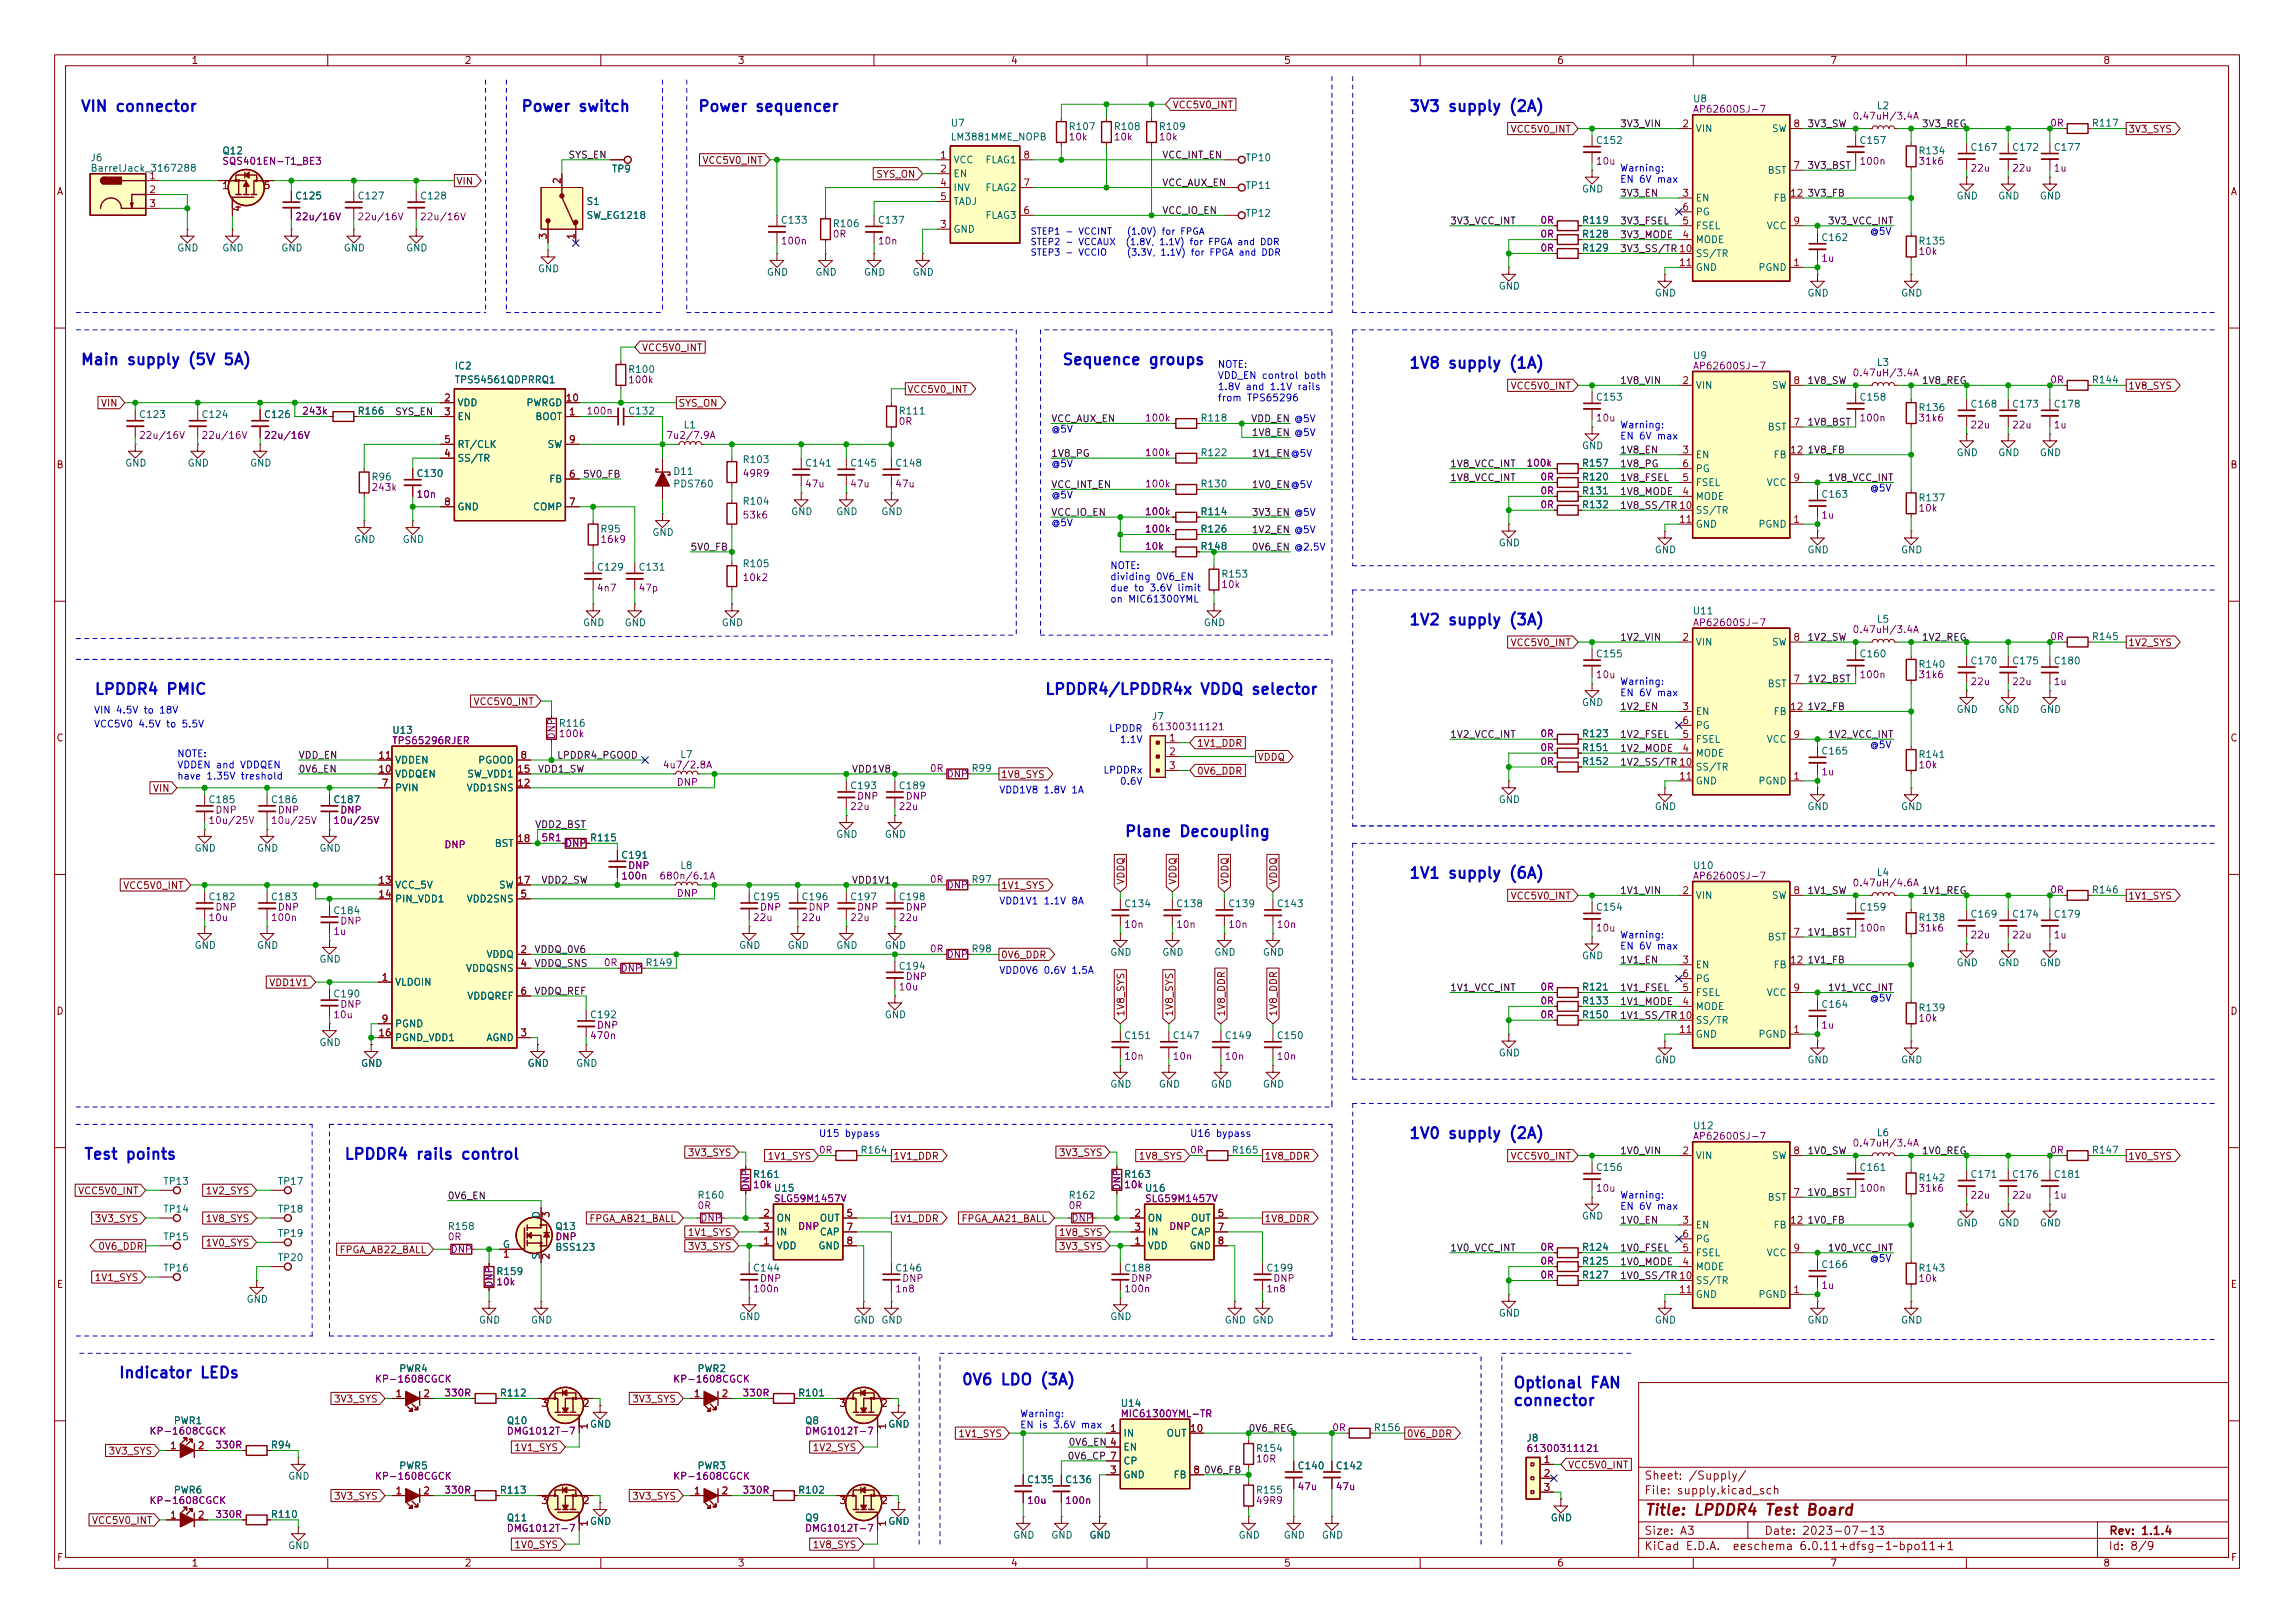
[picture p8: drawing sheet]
<svg xmlns="http://www.w3.org/2000/svg" width="420mm" height="297mm" viewBox="0 0 420 297" stroke-linecap="round" stroke-linejoin="round" font-family="sans-serif">
<defs><g id="words">
<g font-size="2.8" fill="#0000c2">
<text x="14.6" y="20.4">VIN</text>
<text x="21.3" y="20.4">connector</text>
<text x="95.2" y="20.4">Power</text>
<text x="106.1" y="20.4">switch</text>
<text x="127.6" y="20.4">Power</text>
<text x="138.5" y="20.4">sequencer</text>
<text x="257.8" y="20.4">3V3</text>
<text x="265.3" y="20.4">supply</text>
<text x="276.9" y="20.4">(2A)</text>
<text x="14.6" y="66.8">Main</text>
<text x="23.4" y="66.8">supply</text>
<text x="35" y="66.8">(5V</text>
<text x="41.9" y="66.8">5A)</text>
<text x="194.3" y="66.8">Sequence</text>
<text x="210.5" y="66.8">groups</text>
<text x="257.8" y="67.4">1V8</text>
<text x="265.3" y="67.4">supply</text>
<text x="276.9" y="67.4">(1A)</text>
<text x="257.8" y="114.4">1V2</text>
<text x="265.3" y="114.4">supply</text>
<text x="276.9" y="114.4">(3A)</text>
<text x="17.1" y="127.1">LPDDR4</text>
<text x="30.6" y="127.1">PMIC</text>
<text x="191.1" y="127.1">LPDDR4/LPDDR4x</text>
<text x="219.9" y="127.1">VDDQ selector</text>
<text x="205.7" y="153.1">Plane</text>
<text x="216.1" y="153.1">Decoupling</text>
<text x="257.8" y="160.8">1V1</text>
<text x="265.3" y="160.8">supply</text>
<text x="276.9" y="160.8">(6A)</text>
<text x="257.8" y="208.4">1V0</text>
<text x="265.3" y="208.4">supply</text>
<text x="276.9" y="208.4">(2A)</text>
<text x="15.2" y="212.2">Test</text>
<text x="23.2" y="212.2">points</text>
<text x="62.9" y="212.2">LPDDR4</text>
<text x="76.4" y="212.2">rails</text>
<text x="85" y="212.2">control</text>
<text x="21.6" y="252.2">Indicator</text>
<text x="36.8" y="252.2">LEDs</text>
<text x="175.9" y="253.5">0V6</text>
<text x="183.4" y="253.5">LDO (3A)</text>
<text x="276.9" y="254.1">Optional</text>
<text x="276.9" y="257.3">connector</text>
<text x="291.3" y="254.1">FAN</text>
</g>
<g font-size="2.8" fill="#840000">
<text x="301" y="277.9">Title:</text>
<text x="310.2" y="277.9">LPDDR4</text>
<text x="323.7" y="277.9">Test</text>
<text x="331.6" y="277.9">Board</text>
</g>
<g font-size="2.1" fill="#840000">
<text x="301" y="273.9">File:</text>
<text x="301" y="271.2">Sheet:</text>
<text x="307.4" y="273.9">supply.kicad_sch</text>
<text x="309.2" y="271.2">/Supply/</text>
<text x="301" y="281.3">Size:</text>
<text x="307.6" y="281.3">A3</text>
<text x="323" y="281.3">Date:</text>
<text x="330" y="281.3">2023-07-13</text>
<text x="386" y="281.3">Rev:</text>
<text x="392.1" y="281.3">1.1.4</text>
<text x="301" y="284.1">KiCad</text>
<text x="308.7" y="284.1">E.D.A.</text>
<text x="317.6" y="284.1">eeschema</text>
<text x="330" y="284.1">6.0.11+dfsg-1~bpo11+1</text>
<text x="386" y="284.1">Id:</text>
<text x="390.1" y="284.1">8/9</text>
</g>
<g font-size="1.8" fill="#840000">
<text x="35" y="12.1">1</text>
<text x="85" y="12.1">2</text>
<text x="135" y="12.1">3</text>
<text x="185" y="12.1">4</text>
<text x="235" y="12.1">5</text>
<text x="285" y="12.1">6</text>
<text x="335" y="12.1">7</text>
<text x="385" y="12.1">8</text>
<text x="214.6" y="20.2">VCC5V0_INT</text>
<text x="276.5" y="24.6">VCC5V0_INT</text>
<text x="389.6" y="24.6">3V3_SYS</text>
<text x="83.5" y="34.2">VIN</text>
<text x="128.5" y="30.4">VCC5V0_INT</text>
<text x="160.4" y="32.9">SYS_ON</text>
<text x="10.4" y="36.1">A</text>
<text x="408.4" y="36.1">A</text>
<text x="117.5" y="64.6">VCC5V0_INT</text>
<text x="276.5" y="71.6">VCC5V0_INT</text>
<text x="389.6" y="71.6">1V8_SYS</text>
<text x="18.4" y="74.8">VIN</text>
<text x="124.1" y="74.8">SYS_ON</text>
<text x="166.1" y="72.3">VCC5V0_INT</text>
<text x="10.3" y="86.1">B</text>
<text x="408.3" y="86.1">B</text>
<text x="276.5" y="118.6">VCC5V0_INT</text>
<text x="389.6" y="118.6">1V2_SYS</text>
<text x="86.6" y="129.4">VCC5V0_INT</text>
<text x="10.3" y="136.1">C</text>
<text x="219.1" y="137">1V1_DDR</text>
<text x="408.3" y="136.1">C</text>
<text x="183.2" y="142.8">1V8_SYS</text>
<text x="219.1" y="142.1">0V6_DDR</text>
<text x="230.2" y="139.6">VDDQ</text>
<text x="27.9" y="145.3">VIN</text>
<text x="206.2" y="162" transform="rotate(-90 206.2 162)">VDDQ</text>
<text x="215.7" y="162" transform="rotate(-90 215.7 162)">VDDQ</text>
<text x="225.3" y="162" transform="rotate(-90 225.3 162)">VDDQ</text>
<text x="234.2" y="162" transform="rotate(-90 234.2 162)">VDDQ</text>
<text x="22.5" y="163.1">VCC5V0_INT</text>
<text x="183.2" y="163.1">1V1_SYS</text>
<text x="276.5" y="165">VCC5V0_INT</text>
<text x="389.6" y="165">1V1_SYS</text>
<text x="183.2" y="175.8">0V6_DDR</text>
<text x="49.2" y="180.9">VDD1V1</text>
<text x="10.3" y="186.1">D</text>
<text x="206.2" y="186.1" transform="rotate(-90 206.2 186.1)">1V8_SYS</text>
<text x="215.1" y="186.1" transform="rotate(-90 215.1 186.1)">1V8_SYS</text>
<text x="224.6" y="186.1" transform="rotate(-90 224.6 186.1)">1V8_DDR</text>
<text x="234.2" y="186.1" transform="rotate(-90 234.2 186.1)">1V8_DDR</text>
<text x="408.3" y="186.1">D</text>
<text x="125.8" y="212">3V3_SYS</text>
<text x="140.5" y="212.6">1V1_SYS</text>
<text x="163.5" y="212.6">1V1_DDR</text>
<text x="193.8" y="212">3V3_SYS</text>
<text x="208.4" y="212.6">1V8_SYS</text>
<text x="231.5" y="212.6">1V8_DDR</text>
<text x="276.5" y="212.6">VCC5V0_INT</text>
<text x="389.6" y="212.6">1V0_SYS</text>
<text x="14.2" y="219">VCC5V0_INT</text>
<text x="37.6" y="219">1V2_SYS</text>
<text x="17.3" y="224">3V3_SYS</text>
<text x="37.6" y="224">1V8_SYS</text>
<text x="107.8" y="224">FPGA_AB21_BALL</text>
<text x="125.8" y="226.6">1V1_SYS</text>
<text x="163.5" y="224">1V1_DDR</text>
<text x="176" y="224">FPGA_AA21_BALL</text>
<text x="193.8" y="226.6">1V8_SYS</text>
<text x="231.5" y="224">1V8_DDR</text>
<text x="17.9" y="229.1">0V6_DDR</text>
<text x="37.6" y="228.5">1V0_SYS</text>
<text x="62.1" y="229.7">FPGA_AB22_BALL</text>
<text x="125.8" y="229.1">3V3_SYS</text>
<text x="193.8" y="229.1">3V3_SYS</text>
<text x="10.3" y="236.1">E</text>
<text x="17.3" y="234.8">1V1_SYS</text>
<text x="408.3" y="236.1">E</text>
<text x="61.1" y="257.1">3V3_SYS</text>
<text x="115.7" y="257.1">3V3_SYS</text>
<text x="175.4" y="263.4">1V1_SYS</text>
<text x="257.5" y="263.4">0V6_DDR</text>
<text x="19.8" y="266.6">3V3_SYS</text>
<text x="94.1" y="265.9">1V1_SYS</text>
<text x="148.7" y="265.9">1V2_SYS</text>
<text x="287" y="269.1">VCC5V0_INT</text>
<text x="61.1" y="274.8">3V3_SYS</text>
<text x="115.7" y="274.8">3V3_SYS</text>
<text x="16.8" y="279.3">VCC5V0_INT</text>
<text x="10.4" y="286.1">F</text>
<text x="35" y="287.1">1</text>
<text x="85" y="287.1">2</text>
<text x="94.1" y="283.7">1V0_SYS</text>
<text x="135" y="287.1">3</text>
<text x="148.7" y="283.7">1V8_SYS</text>
<text x="185" y="287.1">4</text>
<text x="235" y="287.1">5</text>
<text x="285" y="287.1">6</text>
<text x="335" y="287.1">7</text>
<text x="385" y="287.1">8</text>
<text x="408.4" y="286.1">F</text>
</g>
<g font-size="1.8" fill="#006464">
<text x="174" y="23.5">U7</text>
<text x="309.9" y="19.1">U8</text>
<text x="343.5" y="20.4">L2</text>
<text x="382.9" y="23.5">R117</text>
<text x="16.5" y="29.9">J6</text>
<text x="40.6" y="28.6">Q12</text>
<text x="174" y="26.1">LM3881MME_NOPB</text>
<text x="195.6" y="24.2">R107</text>
<text x="203.8" y="24.2">R108</text>
<text x="212.1" y="24.2">R109</text>
<text x="228" y="29.9">TP10</text>
<text x="292.1" y="26.7">C152</text>
<text x="310.4" y="24.6">VIN</text>
<text x="324.3" y="24.6">SW</text>
<text x="340.4" y="26.7">C157</text>
<text x="351.2" y="28.6">R134</text>
<text x="360.7" y="28">C167</text>
<text x="368.3" y="28">C172</text>
<text x="375.9" y="28">C177</text>
<text x="16.5" y="31.8">BarrelJack_3167288</text>
<text x="112" y="31.9">TP9</text>
<text x="174.5" y="30.3">VCC</text>
<text x="174.5" y="32.8">EN</text>
<text x="174.5" y="35.3">INV</text>
<text x="180.3" y="35.3">FLAG2</text>
<text x="180.3" y="30.3">FLAG1</text>
<text x="228" y="35">TP11</text>
<text x="289.6" y="35.6">GND</text>
<text x="323.6" y="32.2">BST</text>
<text x="54" y="36.9">C125</text>
<text x="65.4" y="36.9">C127</text>
<text x="76.8" y="36.9">C128</text>
<text x="107.3" y="37.9">S1</text>
<text x="107.3" y="40.4">SW_EG1218</text>
<text x="142.9" y="41.3">C133</text>
<text x="152.4" y="41.9">R106</text>
<text x="160.7" y="41.3">C137</text>
<text x="174.5" y="37.9">TADJ</text>
<text x="180.3" y="40.4">FLAG3</text>
<text x="228" y="40">TP12</text>
<text x="289.6" y="41.3">R119</text>
<text x="310.4" y="37.3">EN</text>
<text x="310.4" y="39.8">PG</text>
<text x="324.6" y="37.3">FB</text>
<text x="358.1" y="36.9">GND</text>
<text x="365.8" y="36.9">GND</text>
<text x="373.4" y="36.9">GND</text>
<text x="32.4" y="46.4">GND</text>
<text x="40.6" y="46.4">GND</text>
<text x="51.4" y="46.4">GND</text>
<text x="62.9" y="46.4">GND</text>
<text x="74.3" y="46.4">GND</text>
<text x="174.5" y="43">GND</text>
<text x="289.6" y="46.4">R129</text>
<text x="289.6" y="43.9">R128</text>
<text x="310.4" y="47.4">SS/TR</text>
<text x="310.4" y="44.9">MODE</text>
<text x="310.4" y="42.3">FSEL</text>
<text x="323.4" y="42.3">VCC</text>
<text x="333.4" y="44.5">C162</text>
<text x="351.2" y="45.1">R135</text>
<text x="98.4" y="50.2">GND</text>
<text x="140.3" y="50.8">GND</text>
<text x="149.2" y="50.8">GND</text>
<text x="158.1" y="50.8">GND</text>
<text x="167" y="50.8">GND</text>
<text x="274.3" y="53.4">GND</text>
<text x="310.4" y="50">GND</text>
<text x="321.9" y="50">PGND</text>
<text x="302.9" y="54.6">GND</text>
<text x="330.8" y="54.6">GND</text>
<text x="348" y="54.6">GND</text>
<text x="83.2" y="68">IC2</text>
<text x="83.2" y="70.5">TPS54561QDPRRQ1</text>
<text x="114.9" y="68.6">R100</text>
<text x="309.9" y="66.1">U9</text>
<text x="310.4" y="71.5">VIN</text>
<text x="324.3" y="71.5">SW</text>
<text x="343.5" y="67.3">L3</text>
<text x="382.9" y="70.5">R144</text>
<text x="25.4" y="76.9">C123</text>
<text x="36.8" y="76.9">C124</text>
<text x="48.3" y="76.9">C126</text>
<text x="65.4" y="76.2">R166</text>
<text x="83.7" y="74.7">VDD</text>
<text x="83.7" y="77.3">EN</text>
<text x="96.3" y="74.7">PWRGD</text>
<text x="97.9" y="77.3">BOOT</text>
<text x="114.9" y="76.2">C132</text>
<text x="164.5" y="76.2">R111</text>
<text x="219.7" y="77.5">R118</text>
<text x="292.1" y="73.7">C153</text>
<text x="340.4" y="73.7">C158</text>
<text x="351.2" y="75.6">R136</text>
<text x="360.7" y="75">C168</text>
<text x="368.3" y="75">C173</text>
<text x="375.9" y="75">C178</text>
<text x="83.7" y="82.3">RT/CLK</text>
<text x="100.2" y="82.3">SW</text>
<text x="125.1" y="78.8">L1</text>
<text x="219.7" y="83.9">R122</text>
<text x="289.6" y="82.6">GND</text>
<text x="323.6" y="79.2">BST</text>
<text x="358.1" y="83.9">GND</text>
<text x="365.8" y="83.9">GND</text>
<text x="373.4" y="83.9">GND</text>
<text x="22.9" y="85.8">GND</text>
<text x="34.3" y="85.8">GND</text>
<text x="45.7" y="85.8">GND</text>
<text x="67.9" y="88.3">R96</text>
<text x="76.2" y="87.7">C130</text>
<text x="83.7" y="84.9">SS/TR</text>
<text x="100.5" y="88.7">FB</text>
<text x="123.2" y="87.3">D11</text>
<text x="123.2" y="89.6">PDS760</text>
<text x="135.9" y="85.1">R103</text>
<text x="147.3" y="85.8">C141</text>
<text x="155.6" y="85.8">C145</text>
<text x="163.8" y="85.8">C148</text>
<text x="219.7" y="89.6">R130</text>
<text x="289.6" y="85.8">R157</text>
<text x="289.6" y="88.3">R120</text>
<text x="310.4" y="84.2">EN</text>
<text x="310.4" y="89.3">FSEL</text>
<text x="310.4" y="86.8">PG</text>
<text x="323.4" y="89.3">VCC</text>
<text x="324.6" y="84.2">FB</text>
<text x="83.7" y="93.8">GND</text>
<text x="97.5" y="93.8">COMP</text>
<text x="135.9" y="92.7">R104</text>
<text x="144.8" y="94.7">GND</text>
<text x="153" y="94.7">GND</text>
<text x="161.3" y="94.7">GND</text>
<text x="219.7" y="94.7">R114</text>
<text x="289.6" y="90.8">R131</text>
<text x="289.6" y="93.4">R132</text>
<text x="310.4" y="94.4">SS/TR</text>
<text x="310.4" y="91.9">MODE</text>
<text x="333.4" y="91.5">C163</text>
<text x="351.2" y="92.1">R137</text>
<text x="64.8" y="99.7">GND</text>
<text x="73.7" y="99.7">GND</text>
<text x="109.9" y="97.8">R95</text>
<text x="119.4" y="98.5">GND</text>
<text x="219.7" y="97.8">R126</text>
<text x="274.3" y="100.4">GND</text>
<text x="302.9" y="101.6">GND</text>
<text x="310.4" y="96.9">GND</text>
<text x="321.9" y="96.9">PGND</text>
<text x="330.8" y="101.6">GND</text>
<text x="348" y="101.6">GND</text>
<text x="109.2" y="104.8">C129</text>
<text x="116.8" y="104.8">C131</text>
<text x="135.9" y="104.2">R105</text>
<text x="223.5" y="106.1">R153</text>
<text x="309.8" y="112.8">U11</text>
<text x="106.7" y="115">GND</text>
<text x="114.3" y="115">GND</text>
<text x="132.1" y="115">GND</text>
<text x="220.3" y="115">GND</text>
<text x="310.4" y="118.5">VIN</text>
<text x="324.3" y="118.5">SW</text>
<text x="343.5" y="114.3">L5</text>
<text x="382.9" y="117.5">R145</text>
<text x="292.1" y="120.7">C155</text>
<text x="340.4" y="120.7">C160</text>
<text x="351.2" y="122.6">R140</text>
<text x="360.7" y="122">C170</text>
<text x="368.3" y="122">C175</text>
<text x="375.9" y="122">C180</text>
<text x="289.6" y="129.6">GND</text>
<text x="310.4" y="131.2">EN</text>
<text x="323.6" y="126.2">BST</text>
<text x="324.6" y="131.2">FB</text>
<text x="358.1" y="130.8">GND</text>
<text x="365.8" y="130.8">GND</text>
<text x="373.4" y="130.8">GND</text>
<text x="102.2" y="133.4">R116</text>
<text x="210.8" y="132.1">J7</text>
<text x="289.6" y="135.3">R123</text>
<text x="289.6" y="137.8">R151</text>
<text x="310.4" y="136.3">FSEL</text>
<text x="310.4" y="133.8">PG</text>
<text x="323.4" y="136.3">VCC</text>
<text x="72.3" y="142.7">VDDQEN</text>
<text x="72.3" y="140.1">VDDEN</text>
<text x="85.5" y="142.7">SW_VDD1</text>
<text x="87.5" y="140.1">PGOOD</text>
<text x="124.5" y="139.1">L7</text>
<text x="177.8" y="141.6">R99</text>
<text x="289.6" y="140.4">R152</text>
<text x="310.4" y="141.4">SS/TR</text>
<text x="310.4" y="143.9">GND</text>
<text x="310.4" y="138.9">MODE</text>
<text x="321.9" y="143.9">PGND</text>
<text x="333.4" y="138.5">C165</text>
<text x="351.2" y="139.1">R141</text>
<text x="38.1" y="147.4">C185</text>
<text x="49.5" y="147.4">C186</text>
<text x="61" y="147.4">C187</text>
<text x="72.3" y="145.2">PVIN</text>
<text x="85.4" y="145.2">VDD1SNS</text>
<text x="155.6" y="144.8">C193</text>
<text x="164.5" y="144.8">C189</text>
<text x="274.3" y="147.4">GND</text>
<text x="302.9" y="148.6">GND</text>
<text x="330.8" y="148.6">GND</text>
<text x="348" y="148.6">GND</text>
<text x="90.5" y="155.4">BST</text>
<text x="107.9" y="154.3">R115</text>
<text x="153" y="153.7">GND</text>
<text x="161.9" y="153.7">GND</text>
<text x="35.6" y="156.2">GND</text>
<text x="47" y="156.2">GND</text>
<text x="58.4" y="156.2">GND</text>
<text x="113.7" y="157.5">C191</text>
<text x="124.5" y="159.4">L8</text>
<text x="177.8" y="162">R97</text>
<text x="309.9" y="159.4">U10</text>
<text x="343.5" y="160.7">L4</text>
<text x="38.1" y="165.1">C182</text>
<text x="49.5" y="165.1">C183</text>
<text x="61" y="167.7">C184</text>
<text x="72.3" y="163">VCC_5V</text>
<text x="72.3" y="165.5">PIN_VDD1</text>
<text x="85.4" y="165.5">VDD2SNS</text>
<text x="91.3" y="163">SW</text>
<text x="137.8" y="165.1">C195</text>
<text x="146.7" y="165.1">C196</text>
<text x="155.6" y="165.1">C197</text>
<text x="164.5" y="165.1">C198</text>
<text x="205.7" y="166.4">C134</text>
<text x="215.3" y="166.4">C138</text>
<text x="224.8" y="166.4">C139</text>
<text x="233.7" y="166.4">C143</text>
<text x="292.1" y="167">C154</text>
<text x="310.4" y="164.9">VIN</text>
<text x="324.3" y="164.9">SW</text>
<text x="340.4" y="167">C159</text>
<text x="382.9" y="163.9">R146</text>
<text x="323.6" y="172.5">BST</text>
<text x="351.2" y="168.9">R138</text>
<text x="360.7" y="168.3">C169</text>
<text x="368.3" y="168.3">C174</text>
<text x="375.9" y="168.3">C179</text>
<text x="35.6" y="174">GND</text>
<text x="47" y="174">GND</text>
<text x="58.4" y="176.6">GND</text>
<text x="85.2" y="178.2">VDDQSNS</text>
<text x="89" y="175.7">VDDQ</text>
<text x="118.1" y="177.2">R149</text>
<text x="135.3" y="174">GND</text>
<text x="144.1" y="174">GND</text>
<text x="153" y="174">GND</text>
<text x="161.9" y="174">GND</text>
<text x="164.5" y="177.8">C194</text>
<text x="177.8" y="174.7">R98</text>
<text x="203.2" y="175.3">GND</text>
<text x="212.7" y="175.3">GND</text>
<text x="222.2" y="175.3">GND</text>
<text x="231.1" y="175.3">GND</text>
<text x="289.6" y="175.9">GND</text>
<text x="310.4" y="177.6">EN</text>
<text x="324.6" y="177.6">FB</text>
<text x="358.1" y="177.2">GND</text>
<text x="365.8" y="177.2">GND</text>
<text x="373.4" y="177.2">GND</text>
<text x="61" y="182.9">C190</text>
<text x="72.3" y="180.8">VLDOIN</text>
<text x="85.5" y="183.3">VDDQREF</text>
<text x="289.6" y="184.2">R133</text>
<text x="289.6" y="181.6">R121</text>
<text x="310.4" y="185.2">MODE</text>
<text x="310.4" y="182.7">FSEL</text>
<text x="310.4" y="180.1">PG</text>
<text x="323.4" y="182.7">VCC</text>
<text x="333.4" y="184.8">C164</text>
<text x="351.2" y="185.5">R139</text>
<text x="58.4" y="191.8">GND</text>
<text x="72.3" y="190.9">PGND_VDD1</text>
<text x="72.3" y="188.4">PGND</text>
<text x="89" y="190.9">AGND</text>
<text x="107.9" y="186.7">C192</text>
<text x="161.9" y="186.7">GND</text>
<text x="205.7" y="190.5">C151</text>
<text x="214.6" y="190.5">C147</text>
<text x="224.2" y="190.5">C149</text>
<text x="233.7" y="190.5">C150</text>
<text x="289.6" y="186.7">R150</text>
<text x="310.4" y="187.7">SS/TR</text>
<text x="310.4" y="190.3">GND</text>
<text x="321.9" y="190.3">PGND</text>
<text x="66" y="195.6">GND</text>
<text x="96.5" y="195.6">GND</text>
<text x="105.4" y="195.6">GND</text>
<text x="274.3" y="193.7">GND</text>
<text x="302.9" y="195">GND</text>
<text x="330.8" y="195">GND</text>
<text x="348" y="195">GND</text>
<text x="203.2" y="199.4">GND</text>
<text x="212.1" y="199.4">GND</text>
<text x="221.6" y="199.4">GND</text>
<text x="231.1" y="199.4">GND</text>
<text x="309.9" y="207">U12</text>
<text x="343.5" y="208.3">L6</text>
<text x="137.8" y="215.9">R161</text>
<text x="157.5" y="211.5">R164</text>
<text x="205.7" y="215.9">R163</text>
<text x="225.4" y="211.5">R165</text>
<text x="292.1" y="214.7">C156</text>
<text x="310.4" y="212.5">VIN</text>
<text x="324.3" y="212.5">SW</text>
<text x="340.4" y="214.7">C161</text>
<text x="360.7" y="215.9">C171</text>
<text x="368.3" y="215.9">C176</text>
<text x="375.9" y="215.9">C181</text>
<text x="382.9" y="211.5">R147</text>
<text x="29.8" y="217.2">TP13</text>
<text x="50.8" y="217.2">TP17</text>
<text x="127.6" y="219.7">R160</text>
<text x="141.6" y="218.5">U15</text>
<text x="195.6" y="219.7">R162</text>
<text x="209.6" y="218.5">U16</text>
<text x="323.6" y="220.1">BST</text>
<text x="351.2" y="216.6">R142</text>
<text x="29.8" y="222.3">TP14</text>
<text x="29.8" y="227.4">TP15</text>
<text x="50.8" y="226.7">TP19</text>
<text x="50.8" y="222.3">TP18</text>
<text x="81.9" y="225.5">R158</text>
<text x="98.8" y="223" transform="rotate(-90 98.8 223)">D</text>
<text x="101.6" y="225.5">Q13</text>
<text x="142.1" y="223.9">ON</text>
<text x="142.1" y="226.5">IN</text>
<text x="150" y="223.9">OUT</text>
<text x="150" y="226.5">CAP</text>
<text x="210.1" y="223.9">ON</text>
<text x="210.1" y="226.5">IN</text>
<text x="218" y="223.9">OUT</text>
<text x="218" y="226.5">CAP</text>
<text x="289.6" y="223.6">GND</text>
<text x="310.4" y="225.2">EN</text>
<text x="310.4" y="227.8">PG</text>
<text x="324.6" y="225.2">FB</text>
<text x="358.1" y="224.8">GND</text>
<text x="365.8" y="224.8">GND</text>
<text x="373.4" y="224.8">GND</text>
<text x="29.8" y="233.1">TP16</text>
<text x="50.8" y="231.2">TP20</text>
<text x="90.8" y="233.7">R159</text>
<text x="92" y="228.4">G</text>
<text x="98.8" y="230.6" transform="rotate(-90 98.8 230.6)">S</text>
<text x="101.6" y="229.3">BSS123</text>
<text x="137.8" y="233.1">C144</text>
<text x="142.1" y="229">VDD</text>
<text x="149.8" y="229">GND</text>
<text x="163.8" y="233.1">C146</text>
<text x="205.7" y="233.1">C188</text>
<text x="210.1" y="229">VDD</text>
<text x="217.7" y="229">GND</text>
<text x="231.8" y="233.1">C199</text>
<text x="289.6" y="229.3">R124</text>
<text x="289.6" y="231.8">R125</text>
<text x="310.4" y="232.8">MODE</text>
<text x="310.4" y="230.3">FSEL</text>
<text x="323.4" y="230.3">VCC</text>
<text x="333.4" y="232.4">C166</text>
<text x="351.2" y="233.1">R143</text>
<text x="45.1" y="238.8">GND</text>
<text x="289.6" y="234.4">R127</text>
<text x="310.4" y="235.4">SS/TR</text>
<text x="310.4" y="237.9">GND</text>
<text x="321.9" y="237.9">PGND</text>
<text x="87.6" y="242.6">GND</text>
<text x="97.2" y="242.6">GND</text>
<text x="135.3" y="242">GND</text>
<text x="156.2" y="242.6">GND GND</text>
<text x="203.2" y="242">GND</text>
<text x="224.2" y="242.6">GND GND</text>
<text x="274.3" y="241.3">GND</text>
<text x="302.9" y="242.6">GND</text>
<text x="330.8" y="242.6">GND</text>
<text x="348" y="242.6">GND</text>
<text x="73" y="251.5">PWR4</text>
<text x="127.6" y="251.5">PWR2</text>
<text x="91.4" y="255.9">R112</text>
<text x="146" y="255.9">R101</text>
<text x="205.1" y="257.8">U14</text>
<text x="31.7" y="261">PWR1</text>
<text x="92.7" y="261">Q10</text>
<text x="107.9" y="261.7">GND</text>
<text x="147.3" y="261">Q8</text>
<text x="162.6" y="261.7">GND</text>
<text x="205.6" y="263.3">IN</text>
<text x="213.5" y="263.3">OUT</text>
<text x="251.5" y="262.3">R156</text>
<text x="49.5" y="265.5">R94</text>
<text x="73" y="269.3">PWR5</text>
<text x="127.6" y="269.3">PWR3</text>
<text x="205.6" y="265.9">EN</text>
<text x="205.6" y="268.4">CP</text>
<text x="229.9" y="266.1">R154</text>
<text x="237.5" y="269.3">C140</text>
<text x="244.5" y="269.3">C142</text>
<text x="279.4" y="264.2">J8</text>
<text x="31.7" y="273.7">PWR6</text>
<text x="52.7" y="271.2">GND</text>
<text x="91.4" y="273.7">R113</text>
<text x="146" y="273.7">R102</text>
<text x="188" y="271.8">C135</text>
<text x="194.9" y="271.8">C136</text>
<text x="205.6" y="270.9">GND</text>
<text x="214.8" y="270.9">FB</text>
<text x="229.9" y="273.7">R155</text>
<text x="49.5" y="278.2">R110</text>
<text x="92.7" y="278.8">Q11</text>
<text x="107.9" y="279.4">GND</text>
<text x="147.3" y="278.8">Q9</text>
<text x="162.6" y="279.4">GND</text>
<text x="185.4" y="282">GND</text>
<text x="192.4" y="282">GND</text>
<text x="199.4" y="282">GND</text>
<text x="226.7" y="282">GND</text>
<text x="234.9" y="282">GND</text>
<text x="241.9" y="282">GND</text>
<text x="283.8" y="278.8">GND</text>
<text x="52.7" y="283.9">GND</text>
</g>
<g font-size="1.8" fill="#0f0f0f">
<text x="296.5" y="23.3">3V3_VIN</text>
<text x="330.8" y="23.3">3V3_SW</text>
<text x="351.8" y="23.3">3V3_REG</text>
<text x="104" y="29">SYS_EN</text>
<text x="212.7" y="29">VCC_INT_EN</text>
<text x="212.7" y="34.1">VCC_AUX_EN</text>
<text x="296.5" y="36">3V3_EN</text>
<text x="330.8" y="36">3V3_FB</text>
<text x="330.8" y="30.9">3V3_BST</text>
<text x="212.7" y="39.1">VCC_IO_EN</text>
<text x="265.4" y="41.1">3V3_VCC_INT</text>
<text x="296.5" y="41.1">3V3_FSEL</text>
<text x="334.6" y="41.1">3V3_VCC_INT</text>
<text x="296.5" y="43.6">3V3_MODE</text>
<text x="296.5" y="46.1">3V3_SS/TR</text>
<text x="296.5" y="70.3">1V8_VIN</text>
<text x="330.8" y="70.3">1V8_SW</text>
<text x="351.8" y="70.3">1V8_REG</text>
<text x="72.3" y="76">SYS_EN</text>
<text x="192.4" y="77.2">VCC_AUX_EN</text>
<text x="330.8" y="77.9">1V8_BST</text>
<text x="192.4" y="83.6">1V8_PG</text>
<text x="296.5" y="83">1V8_EN</text>
<text x="330.8" y="83">1V8_FB</text>
<text x="106.7" y="87.4">5V0_FB</text>
<text x="192.4" y="89.3">VCC_INT_EN</text>
<text x="265.4" y="85.5">1V8_VCC_INT</text>
<text x="265.4" y="88">1V8_VCC_INT</text>
<text x="296.5" y="88">1V8_FSEL</text>
<text x="296.5" y="85.5">1V8_PG</text>
<text x="334.6" y="88">1V8_VCC_INT</text>
<text x="192.4" y="94.4">VCC_IO_EN</text>
<text x="296.5" y="90.6">1V8_MODE</text>
<text x="296.5" y="93.1">1V8_SS/TR</text>
<text x="126.4" y="100.7">5V0_FB</text>
<text x="296.5" y="117.3">1V2_VIN</text>
<text x="330.8" y="117.3">1V2_SW</text>
<text x="351.8" y="117.3">1V2_REG</text>
<text x="330.8" y="124.9">1V2_BST</text>
<text x="296.5" y="130">1V2_EN</text>
<text x="330.8" y="130">1V2_FB</text>
<text x="265.4" y="135">1V2_VCC_INT</text>
<text x="296.5" y="135">1V2_FSEL</text>
<text x="296.5" y="137.6">1V2_MODE</text>
<text x="334.6" y="135">1V2_VCC_INT</text>
<text x="54.6" y="141.4">0V6_EN</text>
<text x="54.6" y="138.8">VDD_EN</text>
<text x="98.4" y="141.4">VDD1_SW</text>
<text x="101.9" y="138.8">LPDDR4_PGOOD</text>
<text x="155.9" y="141.4">VDD1V8</text>
<text x="296.5" y="140.1">1V2_SS/TR</text>
<text x="97.9" y="151.5">VDD2_BST</text>
<text x="99.1" y="161.7">VDD2_SW</text>
<text x="155.9" y="161.7">VDD1V1</text>
<text x="296.5" y="163.6">1V1_VIN</text>
<text x="330.8" y="163.6">1V1_SW</text>
<text x="351.8" y="163.6">1V1_REG</text>
<text x="330.8" y="171.2">1V1_BST</text>
<text x="97.8" y="176.9">VDDQ_SNS</text>
<text x="97.8" y="174.4">VDDQ_0V6</text>
<text x="296.5" y="176.3">1V1_EN</text>
<text x="330.8" y="176.3">1V1_FB</text>
<text x="97.8" y="182">VDDQ_REF</text>
<text x="265.4" y="181.4">1V1_VCC_INT</text>
<text x="296.5" y="181.4">1V1_FSEL</text>
<text x="296.5" y="183.9">1V1_MODE</text>
<text x="334.6" y="181.4">1V1_VCC_INT</text>
<text x="296.5" y="186.5">1V1_SS/TR</text>
<text x="296.5" y="211.2">1V0_VIN</text>
<text x="330.8" y="211.2">1V0_SW</text>
<text x="351.8" y="211.2">1V0_REG</text>
<text x="81.9" y="219.5">0V6_EN</text>
<text x="330.8" y="218.9">1V0_BST</text>
<text x="296.5" y="223.9">1V0_EN</text>
<text x="330.8" y="223.9">1V0_FB</text>
<text x="265.4" y="229">1V0_VCC_INT</text>
<text x="296.5" y="231.6">1V0_MODE</text>
<text x="296.5" y="229">1V0_FSEL</text>
<text x="334.6" y="229">1V0_VCC_INT</text>
<text x="296.5" y="234.1">1V0_SS/TR</text>
<text x="195.4" y="267.1">0V6_CP 7</text>
<text x="195.6" y="264.6">0V6_EN 4</text>
<text x="220.3" y="269.7">0V6_FB</text>
</g>
<g font-size="1.8" fill="#a90000">
<text x="307.9" y="23.3">2</text>
<text x="328.2" y="23.3">8</text>
<text x="172" y="29">1</text>
<text x="187.3" y="29">8</text>
<text x="27.3" y="32.8">1</text>
<text x="27.3" y="35.3">2</text>
<text x="40.6" y="35.4">1</text>
<text x="102.6" y="33.7" transform="rotate(-90 102.6 33.7)">2</text>
<text x="172" y="31.5">2</text>
<text x="172" y="34.1">4</text>
<text x="187.3" y="34.1">7</text>
<text x="307.9" y="36">3</text>
<text x="327.6" y="36">12</text>
<text x="328.2" y="30.9">7</text>
<text x="27.3" y="37.9">3</text>
<text x="44.8" y="38.8" transform="rotate(-90 44.8 38.8)">4</text>
<text x="172" y="41.7">3</text>
<text x="172" y="36.6">5</text>
<text x="187.3" y="39.2">6</text>
<text x="307.9" y="41.1">5</text>
<text x="307.9" y="38.5">6</text>
<text x="328.2" y="41.1">9</text>
<text x="100.1" y="43.9" transform="rotate(-90 100.1 43.9)">3</text>
<text x="105.2" y="43.9" transform="rotate(-90 105.2 43.9)">1</text>
<text x="307.3" y="46.1">10</text>
<text x="307.9" y="43.6">4</text>
<text x="307.3" y="48.7">11</text>
<text x="328.2" y="48.7">1</text>
<text x="307.9" y="70.3">2</text>
<text x="328.2" y="70.3">8</text>
<text x="81.2" y="73.4">2</text>
<text x="81.2" y="76">3</text>
<text x="103.5" y="73.4">10</text>
<text x="104.1" y="76">1</text>
<text x="328.2" y="77.9">7</text>
<text x="81.2" y="83.6">4</text>
<text x="81.2" y="81.1">5</text>
<text x="104.1" y="81.1">9</text>
<text x="307.9" y="83">3</text>
<text x="327.6" y="83">12</text>
<text x="104.1" y="87.4">6</text>
<text x="307.9" y="88">5</text>
<text x="307.9" y="85.5">6</text>
<text x="328.2" y="88">9</text>
<text x="81.2" y="92.5">8</text>
<text x="104.1" y="92.5">7</text>
<text x="307.3" y="93.1">10</text>
<text x="307.3" y="95.7">11</text>
<text x="307.9" y="90.6">4</text>
<text x="328.2" y="95.7">1</text>
<text x="307.9" y="117.3">2</text>
<text x="328.2" y="117.3">8</text>
<text x="328.2" y="124.9">7</text>
<text x="307.9" y="130">3</text>
<text x="327.6" y="130">12</text>
<text x="213.9" y="135.7">1</text>
<text x="307.9" y="137.6">4</text>
<text x="307.9" y="135">5</text>
<text x="307.9" y="132.5">6</text>
<text x="328.2" y="135">9</text>
<text x="69.2" y="141.4">10</text>
<text x="69.2" y="138.8">11</text>
<text x="69.8" y="143.9">7</text>
<text x="94.6" y="143.9">12</text>
<text x="94.6" y="141.4">15</text>
<text x="95.2" y="138.8">8</text>
<text x="213.9" y="138.2">2</text>
<text x="213.9" y="140.8">3</text>
<text x="307.3" y="140.1">10</text>
<text x="307.3" y="142.7">11</text>
<text x="328.2" y="142.7">1</text>
<text x="94.6" y="154.1">18</text>
<text x="69.2" y="161.7">13</text>
<text x="94.6" y="161.7">17</text>
<text x="69.2" y="164.2">14</text>
<text x="95.2" y="164.2">5</text>
<text x="307.9" y="163.6">2</text>
<text x="328.2" y="163.6">8</text>
<text x="328.2" y="171.2">7</text>
<text x="69.8" y="179.5">1</text>
<text x="95.2" y="174.4">2</text>
<text x="95.2" y="176.9">4</text>
<text x="307.9" y="176.3">3</text>
<text x="307.9" y="178.9">6</text>
<text x="327.6" y="176.3">12</text>
<text x="95.2" y="182">6</text>
<text x="307.9" y="183.9">4</text>
<text x="307.9" y="181.4">5</text>
<text x="328.2" y="181.4">9</text>
<text x="69.2" y="189.6">16</text>
<text x="69.8" y="187.1">9</text>
<text x="95.2" y="189.6">3</text>
<text x="307.3" y="186.5">10</text>
<text x="307.3" y="189">11</text>
<text x="328.2" y="189">1</text>
<text x="307.9" y="211.2">2</text>
<text x="328.2" y="211.2">8</text>
<text x="328.2" y="218.9">7</text>
<text x="139.7" y="227.7">1</text>
<text x="139.7" y="222.7">2</text>
<text x="139.7" y="225.2">3</text>
<text x="154.9" y="222.7">5</text>
<text x="154.9" y="225.2">7</text>
<text x="154.9" y="227.7">8</text>
<text x="207.6" y="227.7">1</text>
<text x="207.6" y="222.7">2</text>
<text x="207.6" y="225.2">3</text>
<text x="222.8" y="222.7">5</text>
<text x="222.8" y="225.2">7</text>
<text x="222.8" y="227.7">8</text>
<text x="307.9" y="223.9">3</text>
<text x="307.9" y="226.5">6</text>
<text x="327.6" y="223.9">12</text>
<text x="92" y="230.9">1</text>
<text x="307.9" y="231.6">4</text>
<text x="307.9" y="229">5</text>
<text x="328.2" y="229">9</text>
<text x="307.3" y="234.1">10</text>
<text x="307.3" y="236.6">11</text>
<text x="328.2" y="236.6">1</text>
<text x="72.3" y="255.7">1</text>
<text x="77.4" y="255.7">2</text>
<text x="127" y="255.7">1</text>
<text x="132" y="255.7">2</text>
<text x="108.3" y="261.7" transform="rotate(-90 108.3 261.7)">1</text>
<text x="163" y="261.7" transform="rotate(-90 163 261.7)">1</text>
<text x="203.2" y="262">1</text>
<text x="217.8" y="262">10</text>
<text x="31.1" y="265.2">1</text>
<text x="36.1" y="265.2">2</text>
<text x="203.2" y="269.7">3</text>
<text x="203.2" y="264.6">4</text>
<text x="203.2" y="267.1">7</text>
<text x="218.4" y="269.7">8</text>
<text x="282.5" y="267.8">1</text>
<text x="72.3" y="273.5">1</text>
<text x="77.4" y="273.5">2</text>
<text x="127" y="273.5">1</text>
<text x="132" y="273.5">2</text>
<text x="282.5" y="270.3">2</text>
<text x="282.5" y="272.8">3</text>
<text x="31.1" y="277.9">1</text>
<text x="36.1" y="277.9">2</text>
<text x="108.3" y="279.5" transform="rotate(-90 108.3 279.5)">1</text>
<text x="163" y="279.5" transform="rotate(-90 163 279.5)">1</text>
</g>
<g font-size="1.8" fill="#840084">
<text x="309.9" y="21">AP62600SJ-7</text>
<text x="339.1" y="22.3">0.47uH/3.4A</text>
<text x="195.6" y="26.1">10k</text>
<text x="203.8" y="26.1">10k</text>
<text x="212.1" y="26.1">10k</text>
<text x="40.6" y="30.5">SQS401EN-T1_BE3</text>
<text x="292.1" y="30.5">10u</text>
<text x="340.4" y="30.5">100n</text>
<text x="351.2" y="30.5">31k6</text>
<text x="360.7" y="31.8">22u</text>
<text x="368.3" y="31.8">22u</text>
<text x="375.9" y="31.8">1u</text>
<text x="54" y="40.7">22u/16V</text>
<text x="65.4" y="40.7">22u/16V</text>
<text x="76.8" y="40.7">22u/16V</text>
<text x="281.9" y="41.3">0R</text>
<text x="142.9" y="45.1">100n</text>
<text x="152.4" y="43.9">0R</text>
<text x="160.7" y="45.1">10n</text>
<text x="281.9" y="46.4">0R</text>
<text x="281.9" y="43.9">0R</text>
<text x="351.2" y="47">10k</text>
<text x="333.4" y="48.3">1u</text>
<text x="114.9" y="70.5">100k</text>
<text x="309.9" y="68">AP62600SJ-7</text>
<text x="339.1" y="69.3">0.47uH/3.4A</text>
<text x="55.2" y="76.2">243k</text>
<text x="107.3" y="76.2">100n</text>
<text x="209.5" y="77.5">100k</text>
<text x="292.1" y="77.5">10u</text>
<text x="340.4" y="77.5">100n</text>
<text x="351.2" y="77.5">31k6</text>
<text x="25.4" y="80.7">22u/16V</text>
<text x="36.8" y="80.7">22u/16V</text>
<text x="48.3" y="80.7">22u/16V</text>
<text x="121.9" y="80.7">7u2/7.9A</text>
<text x="164.5" y="78.1">0R</text>
<text x="209.5" y="83.9">100k</text>
<text x="360.7" y="78.8">22u</text>
<text x="368.3" y="78.8">22u</text>
<text x="375.9" y="78.8">1u</text>
<text x="135.9" y="87.7">49R9</text>
<text x="147.3" y="89.6">47u</text>
<text x="155.6" y="89.6">47u</text>
<text x="163.8" y="89.6">47u</text>
<text x="209.5" y="89.6">100k</text>
<text x="279.4" y="85.8">100k</text>
<text x="281.9" y="88.3">0R</text>
<text x="67.9" y="90.2">243k</text>
<text x="76.2" y="91.5">10n</text>
<text x="135.9" y="95.3">53k6</text>
<text x="209.5" y="94.7">100k</text>
<text x="281.9" y="90.8">0R</text>
<text x="281.9" y="93.4">0R</text>
<text x="333.4" y="95.3">1u</text>
<text x="351.2" y="94">10k</text>
<text x="109.9" y="99.7">16k9</text>
<text x="209.5" y="101">10k</text>
<text x="209.5" y="97.8">100k</text>
<text x="135.9" y="106.7">10k2</text>
<text x="223.5" y="108">10k</text>
<text x="109.2" y="108.6">4n7</text>
<text x="116.8" y="108.6">47p</text>
<text x="309.9" y="115">AP62600SJ-7</text>
<text x="339.1" y="116.2">0.47uH/3.4A</text>
<text x="292.1" y="124.5">10u</text>
<text x="340.4" y="124.5">100n</text>
<text x="351.2" y="124.5">31k6</text>
<text x="360.7" y="125.8">22u</text>
<text x="368.3" y="125.8">22u</text>
<text x="375.9" y="125.8">1u</text>
<text x="71.8" y="136.6">TPS65296RJER</text>
<text x="71.8" y="134.7">U13</text>
<text x="102" y="135.4" transform="rotate(-90 102 135.4)">DNP</text>
<text x="102.2" y="135.3">100k</text>
<text x="210.8" y="134">61300311121</text>
<text x="281.9" y="135.3">0R</text>
<text x="281.9" y="137.8">0R</text>
<text x="121.3" y="141">4u7/2.8A</text>
<text x="170.2" y="141.6">0R</text>
<text x="173.2" y="142.7">DNP</text>
<text x="281.9" y="140.4">0R</text>
<text x="333.4" y="142.3">1u</text>
<text x="351.2" y="141">10k</text>
<text x="39.4" y="149.3">DNP</text>
<text x="50.8" y="149.3">DNP</text>
<text x="62.2" y="149.3">DNP</text>
<text x="123.8" y="144.2">DNP</text>
<text x="155.6" y="148.6">22u</text>
<text x="156.8" y="146.7">DNP</text>
<text x="164.5" y="148.6">22u</text>
<text x="165.7" y="146.7">DNP</text>
<text x="38.1" y="151.2">10u/25V</text>
<text x="49.5" y="151.2">10u/25V</text>
<text x="61" y="151.2">10u/25V</text>
<text x="81.3" y="155.6">DNP</text>
<text x="99.1" y="154.3">5R1</text>
<text x="103.4" y="155.4">DNP</text>
<text x="113.7" y="161.3">100n</text>
<text x="114.9" y="159.4">DNP</text>
<text x="120.6" y="161.3">680n/6.1A</text>
<text x="170.2" y="162">0R</text>
<text x="309.9" y="161.3">AP62600SJ-7</text>
<text x="39.4" y="167">DNP</text>
<text x="50.8" y="167">DNP</text>
<text x="123.8" y="164.5">DNP</text>
<text x="139.1" y="167">DNP</text>
<text x="148" y="167">DNP</text>
<text x="156.8" y="167">DNP</text>
<text x="165.7" y="167">DNP</text>
<text x="173.2" y="163">DNP</text>
<text x="339.1" y="162.6">0.47uH/4.6A</text>
<text x="38.1" y="168.9">10u</text>
<text x="49.5" y="168.9">100n</text>
<text x="61" y="171.5">1u</text>
<text x="62.2" y="169.6">DNP</text>
<text x="137.8" y="168.9">22u</text>
<text x="146.7" y="168.9">22u</text>
<text x="155.6" y="168.9">22u</text>
<text x="164.5" y="168.9">22u</text>
<text x="205.7" y="170.2">10n</text>
<text x="215.3" y="170.2">10n</text>
<text x="224.8" y="170.2">10n</text>
<text x="233.7" y="170.2">10n</text>
<text x="292.1" y="170.9">10u</text>
<text x="340.4" y="170.9">100n</text>
<text x="351.2" y="170.9">31k6</text>
<text x="360.7" y="172.1">22u</text>
<text x="368.3" y="172.1">22u</text>
<text x="375.9" y="172.1">1u</text>
<text x="110.5" y="177.2">0R</text>
<text x="113.6" y="178.2">DNP</text>
<text x="165.7" y="179.7">DNP</text>
<text x="170.2" y="174.7">0R</text>
<text x="173.2" y="175.7">DNP</text>
<text x="62.2" y="184.8">DNP</text>
<text x="164.5" y="181.6">10u</text>
<text x="281.9" y="184.2">0R</text>
<text x="281.9" y="181.6">0R</text>
<text x="61" y="186.7">10u</text>
<text x="107.9" y="190.5">470n</text>
<text x="109.2" y="188.6">DNP</text>
<text x="281.9" y="186.7">0R</text>
<text x="333.4" y="188.6">1u</text>
<text x="351.2" y="187.4">10k</text>
<text x="205.7" y="194.3">10n</text>
<text x="214.6" y="194.3">10n</text>
<text x="224.2" y="194.3">10n</text>
<text x="233.7" y="194.3">10n</text>
<text x="309.9" y="209">AP62600SJ-7</text>
<text x="339.1" y="210.2">0.47uH/3.4A</text>
<text x="127.6" y="221.7">0R</text>
<text x="137.5" y="217.9" transform="rotate(-90 137.5 217.9)">DNP</text>
<text x="137.8" y="217.8">10k</text>
<text x="141.6" y="220.4">SLG59M1457V</text>
<text x="195.6" y="221.7">0R</text>
<text x="205.5" y="217.9" transform="rotate(-90 205.5 217.9)">DNP</text>
<text x="205.7" y="217.8">10k</text>
<text x="209.5" y="220.4">SLG59M1457V</text>
<text x="292.1" y="218.5">10u</text>
<text x="340.4" y="218.5">100n</text>
<text x="351.2" y="218.5">31k6</text>
<text x="360.7" y="219.7">22u</text>
<text x="368.3" y="219.7">22u</text>
<text x="375.9" y="219.7">1u</text>
<text x="81.9" y="227.4">0R</text>
<text x="101.6" y="227.4">DNP</text>
<text x="128.2" y="223.9">DNP</text>
<text x="146.1" y="225.5">DNP</text>
<text x="196.1" y="223.9">DNP</text>
<text x="214" y="225.5">DNP</text>
<text x="82.4" y="229.7">DNP</text>
<text x="281.9" y="229.3">0R</text>
<text x="281.9" y="231.8">0R</text>
<text x="90.6" y="235.7" transform="rotate(-90 90.6 235.7)">DNP</text>
<text x="90.8" y="235.6">10k</text>
<text x="137.8" y="236.9">100n</text>
<text x="139.1" y="235">DNP</text>
<text x="163.8" y="236.9">1n8</text>
<text x="165.1" y="235">DNP</text>
<text x="205.7" y="236.9">100n</text>
<text x="207" y="235">DNP</text>
<text x="231.8" y="236.9">1n8</text>
<text x="233" y="235">DNP</text>
<text x="281.9" y="234.4">0R</text>
<text x="333.4" y="236.3">1u</text>
<text x="351.2" y="235">10k</text>
<text x="68.6" y="253.4">KP-1608CGCK</text>
<text x="81.3" y="255.9">330R</text>
<text x="123.2" y="253.4">KP-1608CGCK</text>
<text x="135.9" y="255.9">330R</text>
<text x="27.3" y="262.9">KP-1608CGCK</text>
<text x="92.7" y="262.9">DMG1012T-7</text>
<text x="147.3" y="262.9">DMG1012T-7</text>
<text x="205.1" y="259.8">MIC61300YML-TR</text>
<text x="39.4" y="265.5">330R</text>
<text x="229.9" y="268">10R</text>
<text x="279.4" y="266.1">61300311121</text>
<text x="27.3" y="275.6">KP-1608CGCK</text>
<text x="68.6" y="271.2">KP-1608CGCK</text>
<text x="81.3" y="273.7">330R</text>
<text x="123.2" y="271.2">KP-1608CGCK</text>
<text x="135.9" y="273.7">330R</text>
<text x="188" y="275.6">10u</text>
<text x="194.9" y="275.6">100n</text>
<text x="229.9" y="275.6">49R9</text>
<text x="237.5" y="273.1">47u</text>
<text x="244.5" y="273.1">47u</text>
<text x="39.4" y="278.2">330R</text>
<text x="92.7" y="280.7">DMG1012T-7</text>
<text x="147.3" y="280.7">DMG1012T-7</text>
</g>
<g font-size="1.8" fill="#009600">
<text x="375.3" y="23.5">0R</text>
<text x="375.3" y="70.5">0R</text>
<text x="219.7" y="101">R148</text>
<text x="375.3" y="117.5">0R</text>
<text x="375.3" y="163.9">0R</text>
<text x="149.9" y="211.5">0R</text>
<text x="217.8" y="211.5">0R</text>
<text x="375.3" y="211.5">0R</text>
<text x="228.5" y="262">0V6_REG</text>
<text x="243.8" y="262.3">0R</text>
</g>
<g font-size="1.8" fill="#0000c2">
<text x="296.5" y="31.4">Warning:</text>
<text x="296.5" y="33.4">EN 6V</text>
<text x="303.6" y="33.4">max</text>
<text x="342.3" y="43">@5V</text>
<text x="222.9" y="67.3">NOTE:</text>
<text x="222.9" y="69.3">VDD_EN control</text>
<text x="222.9" y="71.4">1.8V</text>
<text x="228.1" y="71.4">and</text>
<text x="232.7" y="71.4">1.1V</text>
<text x="237.9" y="71.4">rails</text>
<text x="238.9" y="69.3">both</text>
<text x="222.9" y="73.4">from</text>
<text x="228.4" y="73.4">TPS65296</text>
<text x="229" y="77.2">VDD_EN @5V</text>
<text x="192.4" y="79.2">@5V</text>
<text x="229.1" y="79.8">1V8_EN @5V</text>
<text x="229.1" y="83.6">1V1_EN @5V</text>
<text x="296.5" y="78.4">Warning:</text>
<text x="296.5" y="80.4">EN 6V</text>
<text x="303.6" y="80.4">max</text>
<text x="192.4" y="85.5">@5V</text>
<text x="229.1" y="89.3">1V0_EN @5V</text>
<text x="342.3" y="89.9">@5V</text>
<text x="192.4" y="91.2">@5V</text>
<text x="229.1" y="94.4">3V3_EN @5V</text>
<text x="192.4" y="96.3">@5V</text>
<text x="229.1" y="100.7">0V6_EN @2.5V</text>
<text x="229.1" y="97.6">1V2_EN @5V</text>
<text x="203.2" y="104.1">NOTE:</text>
<text x="203.2" y="106.2">dividing</text>
<text x="211.7" y="106.2">0V6_EN</text>
<text x="203.2" y="108.2">due</text>
<text x="203.2" y="110.3">on</text>
<text x="206.6" y="110.3">MIC61300YML</text>
<text x="207.7" y="108.2">to</text>
<text x="210.7" y="108.2">3.6V</text>
<text x="215.9" y="108.2">limit</text>
<text x="296.5" y="125.4">Warning:</text>
<text x="17.1" y="130.6">VIN 4.5V</text>
<text x="26.5" y="130.6">to</text>
<text x="29.5" y="130.6">18V</text>
<text x="296.5" y="127.4">EN 6V</text>
<text x="303.6" y="127.4">max</text>
<text x="17.1" y="133.1">VCC5V0</text>
<text x="25.4" y="133.1">4.5V</text>
<text x="30.6" y="133.1">to</text>
<text x="33.6" y="133.1">5.5V</text>
<text x="203" y="133.9">LPDDR</text>
<text x="205" y="136">1.1V</text>
<text x="342.3" y="136.9">@5V</text>
<text x="32.4" y="138.6">NOTE:</text>
<text x="32.4" y="140.6">VDDEN and</text>
<text x="32.4" y="142.7">have</text>
<text x="37.9" y="142.7">1.35V</text>
<text x="44.2" y="140.6">VDDQEN</text>
<text x="44.3" y="142.7">treshold</text>
<text x="201.9" y="141.6">LPDDRx</text>
<text x="205" y="143.6">0.6V</text>
<text x="182.9" y="145.2">VDD1V8</text>
<text x="191.1" y="145.2">1.8V</text>
<text x="196.4" y="145.2">1A</text>
<text x="182.9" y="165.5">VDD1V1</text>
<text x="191.1" y="165.5">1.1V</text>
<text x="196.4" y="165.5">8A</text>
<text x="296.5" y="171.7">Warning:</text>
<text x="296.5" y="173.8">EN 6V</text>
<text x="303.6" y="173.8">max</text>
<text x="182.9" y="178.2">VDD0V6</text>
<text x="191.1" y="178.2">0.6V</text>
<text x="196.4" y="178.2">1.5A</text>
<text x="342.3" y="183.3">@5V</text>
<text x="149.9" y="208.1">U15</text>
<text x="154.7" y="208.1">bypass</text>
<text x="217.8" y="208.1">U16</text>
<text x="222.7" y="208.1">bypass</text>
<text x="296.5" y="219.3">Warning:</text>
<text x="296.5" y="221.4">EN 6V</text>
<text x="303.6" y="221.4">max</text>
<text x="342.3" y="230.9">@5V</text>
<text x="186.7" y="259.4">Warning:</text>
<text x="186.7" y="261.4">EN is</text>
<text x="193" y="261.4">3.6V</text>
<text x="198.3" y="261.4">max</text>
</g>
<g font-size="1.7" fill="#0000c2">
<text x="188.6" y="42.9">STEP1</text>
<text x="188.6" y="44.9">STEP2</text>
<text x="188.6" y="46.8">STEP3</text>
<text x="197.7" y="42.9">VCCINT</text>
<text x="197.7" y="44.9">VCCAUX</text>
<text x="197.7" y="46.8">VCCIO</text>
<text x="206.6" y="44.9">(1.8V,</text>
<text x="207" y="42.9">(1.0V)</text>
<text x="207.1" y="46.8">(3.3V,</text>
<text x="212.9" y="44.9">1.1V)</text>
<text x="213.4" y="46.8">1.1V)</text>
<text x="213.5" y="42.9">for</text>
<text x="217.1" y="42.9">FPGA</text>
<text x="218.6" y="44.9">for</text>
<text x="219.1" y="46.8">for</text>
<text x="222.2" y="44.9">FPGA and</text>
<text x="222.7" y="46.8">FPGA and</text>
<text x="232" y="44.9">DDR</text>
<text x="232.5" y="46.8">DDR</text>
</g>
</g></defs>
<g fill="none" stroke="#840000" stroke-width=".18">
<path d="M10 10h400v277h-400zM12 12h396v273h-396zM60 10v2M110 10v2M160 10v2M210 10v2M214.3 18h12v2.2h-12l-.9-1.1zM260 10v2M310 10v2M360 10v2M26.7 33.1h2.5M26.7 35.6h2.5"/>
<path d="M26.7 38.1h2.5M40 33.1h2.5M42.5 36.9v2.5M47.6 33.1h2.6M53.3 35v2M53.3 38v2M64.8 35v2M64.8 38v2M76.2 35v2M76.2 38v2M83.2 31.9h4l.9 1.2-.9 1.1h-4zM99.1 34.3h7.6v7.6h-7.6z"/>
<path d="M102.9 31.8v2.5M111.8 29.2h2.5M128.1 28.1h11.9l1 1.1-1 1.2h-11.9zM142.2 39.4v2M151.1 39.4v.6M159.9 30.7h8.1l.9 1.1-.9 1.1h-8.1zM160 39.4v2M171.4 34.3h2.6M171.4 29.2h2.6M171.4 31.8h2.6M171.4 36.9h2.6M186.7 34.3h2.5"/>
<path d="M186.7 39.4h2.5M186.7 29.2h2.5M194.3 21.6v.7M194.3 26.1v.6M202.6 21.6v.7M202.6 26.1v.6M210.8 21.6v.7M210.8 26.1v.6M224.2 34.3h2.5M224.2 39.4h2.5M224.2 29.2h2.5M276 22.4h12l.9 1.1-.9 1.1h-12z"/>
<path d="M291.5 31.2v1.2h1.2l-1.2 1.3-1.3-1.3h1.3M291.5 31.2h.1M291.5 24.8v2M291.5 27.8v2.1M307.3 23.5h2.6M307.3 36.2h2.6M307.3 38.8h2.6M327.7 23.5h2.5M327.7 36.2h2.5M327.7 31.2h2.5M339.7 24.8v2M339.7 27.8v2.1"/>
<path d="M342.3 23.5h.5l.1-.3 .4-.2 .3 .2 .2 .3 .1-.3 .4-.2 .4 .2 .1 .3 .2-.3 .3-.2 .4 .2 .1 .3 .2-.3 .3-.2 .4 .2 .1 .3h.5M349.9 26.1v.6M349.9 30.5v.7M360 32.4v1.3h1.3l-1.3 1.3-1.2-1.3h1.2M360 32.4h.1M360 26.1v2M360 29.1v2.1M367.7 32.4v1.3h1.2l-1.2 1.3-1.3-1.3h1.3M367.7 32.4h.1M367.7 26.1v2M367.7 29.1v2.1M375.3 32.4v1.3h1.3l-1.3 1.3-1.3-1.3h1.3"/>
<path d="M375.3 32.4h.1M375.3 26.1v2M375.3 29.1v2.1M377.8 23.5h.7M382.3 23.5h.6M389.3 22.4h8.9l.9 1.1-.9 1.1h-8.9zM34.3 41.9v1.3h1.3l-1.3 1.3-1.3-1.3h1.3M34.3 41.9h.1M42.5 41.9v1.3h1.3l-1.3 1.3-1.2-1.3h1.2M42.5 41.9h.1M53.3 41.9v1.3h1.3l-1.3 1.3-1.2-1.3h1.2M53.3 41.9h.1"/>
<path d="M64.8 41.9v1.3h1.2l-1.2 1.3-1.3-1.3h1.3M64.8 41.9h.1M76.2 41.9v1.3h1.3l-1.3 1.3-1.3-1.3h1.3M76.2 41.9h.1M100.3 45.8v1.2h1.3l-1.3 1.3-1.2-1.3h1.2M100.3 45.8h.1M100.3 41.9v2.6M105.4 41.9v2.6M142.2 46.4v1.3h1.3l-1.3 1.2-1.2-1.2h1.2M142.2 46.4h.1M142.2 42.5v2M151.1 46.4v1.3h1.3l-1.3 1.2-1.2-1.2h1.2"/>
<path d="M151.1 46.4h.1M151.1 43.9v.6M160 46.4v1.3h1.3l-1.3 1.2-1.3-1.2h1.3M160 46.4h.1M160 42.5v2M168.9 46.4v1.3h1.3l-1.3 1.2-1.3-1.2h1.3M168.9 46.4h.1M171.4 41.9h2.6M276.2 48.9v1.3h1.3l-1.3 1.3-1.2-1.3h1.2M276.2 48.9h.1M284.5 46.4h.6M284.5 43.9h.6"/>
<path d="M284.5 41.3h.6M288.9 46.4h.7M288.9 43.9h.7M288.9 41.3h.7M304.8 50.2v1.3h1.3l-1.3 1.2-1.3-1.2h1.3M304.8 50.2h.1M307.3 48.9h2.6M307.3 46.4h2.6M307.3 43.9h2.6M307.3 41.3h2.6M327.7 48.9h2.5M327.7 41.3h2.5"/>
<path d="M332.7 50.2v1.3h1.3l-1.3 1.2-1.2-1.2h1.2M332.7 50.2h.1M332.7 42.6v2M332.7 45.6v2.1M349.9 50.2v1.3h1.3l-1.3 1.2-1.3-1.2h1.3M349.9 50.2h.1M349.9 42.6v.6M349.9 47v.7M10 60h2M17.9 72.6h4l1 1.1-1 1.1h-4zM24.8 75v2M24.8 78v2"/>
<path d="M36.2 75v2M36.2 78v2M47.6 75v2M47.6 78v2M60.3 76.2h.7M64.8 76.2h.6M80.6 76.2h2.6M80.6 73.7h2.6M103.5 76.2h2.5M103.5 73.7h2.5M111.1 76.2h2.1M113.7 66.1v.6"/>
<path d="M113.7 70.5v.7M114.2 76.2h2M117.2 62.4h11.9v2.2h-11.9l-1-1.1zM123.8 72.6h8.1l1 1.1-1 1.1h-8.1zM163.2 73.7v.6M163.2 78.1v.7M165.7 70h12l.9 1.2-.9 1.1h-12zM214.6 77.5h.7M219.1 77.5h.6M276 69.4h12l.9 1.1-.9 1.1h-12zM291.5 78.1v1.3h1.2l-1.2 1.3-1.3-1.3h1.3M291.5 78.1h.1"/>
<path d="M291.5 71.8v2M291.5 74.8v2.1M307.3 70.5h2.6M327.7 70.5h2.5M327.7 78.1h2.5M339.7 71.8v2M339.7 74.8v2.1M342.3 70.5h.5l.1-.3 .4-.2 .3 .2 .2 .3 .1-.3 .3-.2 .4 .1 .2 .4 .2-.4 .5-.1 .2 .2 .1 .3 .2-.3 .3-.2 .4 .2 .1 .3h.5M349.9 73.1v.6M349.9 77.5v.6M360 79.4v1.3h1.3l-1.3 1.3-1.2-1.3h1.2M360 79.4h.1"/>
<path d="M360 73.1v2M360 76.1v2M367.7 79.4v1.3h1.2l-1.2 1.3-1.3-1.3h1.3M367.7 79.4h.1M367.7 73.1v2M367.7 76.1v2M375.3 79.4v1.3h1.3l-1.3 1.3-1.3-1.3h1.3M375.3 79.4h.1M375.3 73.1v2M375.3 76.1v2M377.8 70.5h.7M382.3 70.5h.6"/>
<path d="M389.3 69.4h8.9l.9 1.1-.9 1.1h-8.9zM408 60h2M24.8 81.3v1.3h1.2l-1.2 1.3-1.3-1.3h1.3M24.8 81.3h.1M36.2 81.3v1.3h1.3l-1.3 1.3-1.3-1.3h1.3M36.2 81.3h.1M47.6 81.3v1.3h1.3l-1.3 1.3-1.2-1.3h1.2M47.6 81.3h.1M66.7 95.3v1.3h1.2l-1.2 1.2-1.3-1.2h1.3M66.7 95.3h.1M66.7 85.8v.6M66.7 90.2v.6"/>
<path d="M75.6 95.3v1.3h1.2l-1.2 1.2-1.3-1.2h1.3M75.6 95.3h.1M75.6 85.8v2M75.6 88.8v2M80.6 83.9h2.6M80.6 81.3h2.6M80.6 92.7h2.6M103.5 81.3h2.5M103.5 87.7h2.5M103.5 92.7h2.5M108.6 95.3v.6M108.6 99.7v.7"/>
<path d="M121.3 94v1.3h1.3l-1.3 1.3-1.3-1.3h1.3M121.3 94h.1M121.3 83.9v2.5M121.3 88.9v2.6M134 83.9v.6M134 88.3v.6M134 91.5v.6M134 95.9v.7M146.7 90.2v1.3h1.3l-1.3 1.2-1.3-1.2h1.3M146.7 90.2h.1M146.7 83.9v2M146.7 86.9v2"/>
<path d="M154.9 90.2v1.3h1.3l-1.3 1.2-1.2-1.2h1.2M154.9 90.2h.1M154.9 83.9v2M154.9 86.9v2M163.2 90.2v1.3h1.3l-1.3 1.2-1.3-1.2h1.3M163.2 90.2h.1M163.2 83.9v2M163.2 86.9v2M214.6 89.6h.7M214.6 83.9h.7M214.6 97.8h.7M214.6 94.7h.7"/>
<path d="M219.1 89.6h.6M219.1 83.9h.6M219.1 97.8h.6M219.1 94.7h.6M276.2 95.9v1.3h1.3l-1.3 1.3-1.2-1.3h1.2M276.2 95.9h.1M284.5 85.8h.6M284.5 88.3h.6M284.5 90.8h.6M284.5 93.4h.6M288.9 85.8h.7M288.9 88.3h.7"/>
<path d="M288.9 90.8h.7M288.9 93.4h.7M304.8 97.2v1.3h1.3l-1.3 1.2-1.3-1.2h1.3M304.8 97.2h.1M307.3 85.8h2.6M307.3 88.3h2.6M307.3 90.8h2.6M307.3 93.4h2.6M307.3 95.9h2.6M307.3 83.2h2.6M327.7 88.3h2.5M327.7 95.9h2.5"/>
<path d="M327.7 83.2h2.5M332.7 97.2v1.3h1.3l-1.3 1.2-1.2-1.2h1.2M332.7 97.2h.1M332.7 89.6v2M332.7 92.6v2.1M349.9 97.2v1.3h1.3l-1.3 1.2-1.3-1.2h1.3M349.9 97.2h.1M349.9 89.6v.6M349.9 94v.7M10 110h2M108.6 110.5v1.3h1.3l-1.3 1.3-1.3-1.3h1.3M108.6 110.5h.1"/>
<path d="M108.6 102.9v2M108.6 106v2M116.2 110.5v1.3h1.3l-1.3 1.3-1.3-1.3h1.3M116.2 110.5h.1M116.2 102.9v2M116.2 106v2M134 110.5v1.3h1.3l-1.3 1.3-1.3-1.3h1.3M134 110.5h.1M134 102.9v.6M134 107.4v.6M214.6 101h.7M219.1 101h.6"/>
<path d="M222.2 110.5v1.3h1.3l-1.3 1.3-1.2-1.3h1.2M222.2 110.5h.1M222.2 103.5v.7M222.2 108v.6M276 116.4h12l.9 1.1-.9 1.1h-12zM291.5 118.8v2M307.3 117.5h2.6M327.7 117.5h2.5M339.7 118.8v2M342.3 117.5h.5M342.8 117.5l.1-.3 .4-.2 .3 .2 .2 .3 .1-.3 .3-.2 .4 .1 .2 .4 .2-.4 .5-.1 .2 .2 .1 .3 .2-.4 .4-.1 .3 .2 .1 .3M346.8 117.5h.5"/>
<path d="M377.8 117.5h.7M382.3 117.5h.6M389.3 116.4h8.9l.9 1.1-.9 1.1h-8.9zM408 110h2M69.2 139.1h2.6M86.1 127.2h12l1 1.1-1 1.1h-12zM94.6 139.1h2.6M101 130.8v.7M101 135.3v.6M210.6 134.7h2.8v7.6h-2.8zM213.4 135.9h2.5M213.4 138.5h2.5"/>
<path d="M218.8 134.8h9.2v2.2h-9.2l-1-1.1zM218.8 139.9h9.2v2.2h-9.2l-1-1.1zM229.9 137.4h5.9l.9 1.1-.9 1.1h-5.9zM284.5 135.3h.6M284.5 137.8h.6M288.9 135.3h.7M288.9 137.8h.7M291.5 125.1v1.3h1.2l-1.2 1.3-1.3-1.3h1.3M291.5 125.1h.1M291.5 121.8v2.1M307.3 135.3h2.6M307.3 137.8h2.6"/>
<path d="M307.3 130.2h2.6M307.3 132.8h2.6M327.7 135.3h2.5M327.7 130.2h2.5M327.7 125.1h2.5M332.7 136.6v2M332.7 139.6v2M339.7 121.8v2.1M349.9 120.1v.6M349.9 124.5v.6M349.9 136.6v.6M360 126.4v1.3h1.3l-1.3 1.2-1.2-1.2h1.2"/>
<path d="M360 126.4h.1M360 120.1v2M360 123.1v2M367.7 126.4v1.3h1.2l-1.2 1.2-1.3-1.2h1.3M367.7 126.4h.1M367.7 120.1v2M367.7 123.1v2M375.3 126.4v1.3h1.3l-1.3 1.2-1.3-1.2h1.3M375.3 126.4h.1M375.3 120.1v2M375.3 123.1v2M27.5 143.1h3.9l1 1.1-1 1.1h-3.9z"/>
<path d="M37.5 151.8v1.3h1.2l-1.2 1.2-1.3-1.2h1.3M37.5 151.8h.1M37.5 145.5v2M37.5 148.5v2M48.9 151.8v1.3h1.3l-1.3 1.2-1.3-1.2h1.3M48.9 151.8h.1M48.9 145.5v2M48.9 148.5v2M60.3 151.8v1.3h1.3l-1.3 1.2-1.2-1.2h1.2M60.3 151.8h.1M60.3 145.5v2M60.3 148.5v2"/>
<path d="M69.2 141.6h2.6M69.2 144.2h2.6M94.6 141.6h2.6M94.6 154.3h2.6M94.6 144.2h2.6M102.9 154.3h.6M107.3 154.3h.6M113 155.6v2M113 158.7v2M154.9 149.3v1.2h1.3l-1.3 1.3-1.2-1.3h1.2M154.9 149.3h.1M154.9 142.9v2"/>
<path d="M154.9 146v2M163.8 149.3v1.2h1.3l-1.3 1.3-1.2-1.3h1.2M163.8 149.3h.1M163.8 142.9v2M163.8 146v2M172.7 141.6h.7M177.2 141.6h.6M182.9 140.5h8.9l1 1.1-1 1.2h-8.9zM204 156.4h2.2v5.9l-1.1 .9-1.1-.9zM213.4 141h2.5M213.5 156.4h2.2v5.9l-1.1 .9-1.1-.9zM223 156.4h2.3v5.9l-1.1 .9-1.2-.9z"/>
<path d="M231.9 156.4h2.3v5.9l-1.2 .9-1.1-.9zM276.2 142.9v1.3h1.3l-1.3 1.3-1.2-1.3h1.2M276.2 142.9h.1M284.5 140.4h.6M288.9 140.4h.7M304.8 144.2v1.3h1.3l-1.3 1.2-1.3-1.2h1.3M304.8 144.2h.1M307.3 140.4h2.6M307.3 142.9h2.6M327.7 142.9h2.5M332.7 144.2v1.3h1.3l-1.3 1.2-1.2-1.2h1.2M332.7 144.2h.1"/>
<path d="M349.9 144.2v1.3h1.3l-1.3 1.2-1.3-1.2h1.3M349.9 144.2h.1M349.9 141v.6M10 160h2M22 160.9h12l.9 1.1-.9 1.1h-12zM37.5 169.6v1.3h1.2l-1.2 1.2-1.3-1.2h1.3M37.5 169.6h.1M37.5 163.2v2.1M37.5 166.3v2M48.7 178.6h8.1l1 1.1-1 1.2h-8.1zM48.9 169.6v1.3h1.3l-1.3 1.2-1.3-1.2h1.3M48.9 169.6h.1"/>
<path d="M48.9 163.2v2.1M48.9 166.3v2M60.3 172.1v1.3h1.3l-1.3 1.3-1.2-1.3h1.2M60.3 172.1h.1M60.3 165.8v2M60.3 168.8v2.1M69.2 162h2.6M69.2 179.7h2.6M69.2 164.5h2.6M94.6 162h2.6M94.6 177.2h2.6M94.6 174.7h2.6"/>
<path d="M94.6 164.5h2.6M113 177.2h.7M117.5 177.2h.6M137.2 169.6v1.3h1.2l-1.2 1.2-1.3-1.2h1.3M137.2 169.6h.1M137.2 163.2v2.1M137.2 166.3v2M146 169.6v1.3h1.3l-1.3 1.2-1.2-1.2h1.2M146 169.6h.1M146 163.2v2.1M146 166.3v2M154.9 169.6v1.3h1.3l-1.3 1.2-1.2-1.2h1.2"/>
<path d="M154.9 169.6h.1M154.9 163.2v2.1M154.9 166.3v2M163.8 169.6v1.3h1.3l-1.3 1.2-1.2-1.2h1.2M163.8 169.6h.1M163.8 163.2v2.1M163.8 166.3v2M163.8 175.9v2.1M163.8 179v2M172.7 162h.7M172.7 174.7h.7M177.2 162h.6"/>
<path d="M177.2 174.7h.6M182.9 160.9h8.9l1 1.1-1 1.1h-8.9zM182.9 173.6h9.2l1 1.1-1 1.1h-9.2zM204 177.5h2.2v8.9l-1.1 1-1.1-1zM205.1 170.9v1.2h1.3l-1.3 1.3-1.3-1.3h1.3M205.1 170.9h.1M205.1 164.5v2M205.1 167.5v2.1M212.9 177.5h2.2v8.9l-1.1 1-1.1-1zM214.6 170.9v1.2h1.3l-1.3 1.3-1.2-1.3h1.2M214.6 170.9h.1M214.6 164.5v2"/>
<path d="M214.6 167.5v2.1M222.4 177.2h2.2v9.2l-1.1 1-1.1-1zM224.2 170.9v1.2h1.2l-1.2 1.3-1.3-1.3h1.3M224.2 170.9h.1M224.2 164.5v2M224.2 167.5v2.1M231.9 177.2h2.3v9.2l-1.2 1-1.1-1zM233 170.9v1.2h1.3l-1.3 1.3-1.2-1.3h1.2M233 170.9h.1M233 164.5v2M233 167.5v2.1M276 162.8h12l.9 1.1-.9 1.1h-12z"/>
<path d="M291.5 171.5v1.3h1.2l-1.2 1.2-1.3-1.2h1.3M291.5 171.5h.1M291.5 165.1v2.1M291.5 168.2v2M307.3 163.9h2.6M307.3 176.6h2.6M307.3 179.1h2.6M327.7 163.9h2.5M327.7 176.6h2.5M327.7 171.5h2.5M339.7 165.1v2.1M339.7 168.2v2"/>
<path d="M342.3 163.9h.5l.1-.4 .4-.1 .3 .1 .2 .4 .1-.4 .3-.1 .4 .1 .2 .4 .2-.4 .5-.1 .2 .2 .1 .3 .2-.4 .3-.1 .4 .1 .1 .4h.5M349.9 166.4v.6M349.9 170.9v.6M360 172.8v1.2h1.3l-1.3 1.3-1.2-1.3h1.2M360 172.8h.1M360 166.4v2M360 169.5v2M367.7 172.8v1.2h1.2l-1.2 1.3-1.3-1.3h1.3M367.7 172.8h.1M367.7 166.4v2M367.7 169.5v2M375.3 172.8v1.2h1.3l-1.3 1.3-1.3-1.3h1.3"/>
<path d="M375.3 172.8h.1M375.3 166.4v2M375.3 169.5v2M377.8 163.9h.7M382.3 163.9h.6M389.3 162.8h8.9l.9 1.1-.9 1.1h-8.9zM408 160h2M60.3 187.4v1.2h1.3l-1.3 1.3-1.2-1.3h1.2M60.3 187.4h.1M60.3 181v2M60.3 184.1v2M67.9 191.2v1.2h1.3l-1.3 1.3-1.2-1.3h1.2"/>
<path d="M67.9 191.2h.1M69.2 189.9h2.6M69.2 187.4h2.6M94.6 189.9h2.6M94.6 182.3h2.6M98.4 191.2v1.2h1.3l-1.3 1.3-1.2-1.3h1.2M98.4 191.2h.1M107.3 191.2v1.2h1.3l-1.3 1.3-1.3-1.3h1.3M107.3 191.2h.1M107.3 184.8v2.1M107.3 187.9v2M163.8 182.3v1.3h1.3l-1.3 1.2-1.2-1.2h1.2"/>
<path d="M163.8 182.3h.1M205.1 195v1.3h1.3l-1.3 1.2-1.3-1.2h1.3M205.1 195h.1M205.1 188.6v2.1M205.1 191.7v2M214 195v1.3h1.3l-1.3 1.2-1.3-1.2h1.3M214 195h.1M214 188.6v2.1M214 191.7v2M223.5 195v1.3h1.3l-1.3 1.2-1.3-1.2h1.3M223.5 195h.1M223.5 188.6v2.1"/>
<path d="M223.5 191.7v2M233 195v1.3h1.3l-1.3 1.2-1.2-1.2h1.2M233 195h.1M233 188.6v2.1M233 191.7v2M276.2 189.3v1.2h1.3l-1.3 1.3-1.2-1.3h1.2M276.2 189.3h.1M284.5 184.2h.6M284.5 186.7h.6M284.5 181.6h.6M288.9 184.2h.7M288.9 186.7h.7"/>
<path d="M288.9 181.6h.7M304.8 190.5v1.3h1.3l-1.3 1.3-1.3-1.3h1.3M304.8 190.5h.1M307.3 184.2h2.6M307.3 186.7h2.6M307.3 181.6h2.6M307.3 189.3h2.6M327.7 181.6h2.5M327.7 189.3h2.5M332.7 190.5v1.3h1.3l-1.3 1.3-1.2-1.3h1.2M332.7 190.5h.1M332.7 182.9v2"/>
<path d="M332.7 186v2M349.9 190.5v1.3h1.3l-1.3 1.3-1.3-1.3h1.3M349.9 190.5h.1M349.9 182.9v.7M349.9 187.4v.6M10 210h2M13.8 216.7h11.9l1 1.1-1 1.2h-11.9zM29.2 217.8h2.5M37.1 216.7h8.9l1 1.1-1 1.2h-8.9zM49.5 217.8h2.6M125.4 209.7h8.9l1 1.2-1 1.1h-8.9zM136.5 213.4v.6"/>
<path d="M136.5 217.8v.7M140 210.4h8.9l1 1.1-1 1.1h-8.9zM152.4 211.5h.6M156.8 211.5h.7M163.2 210.4h9.2l1 1.1-1 1.1h-9.2zM193.3 209.7h8.9l1 1.2-1 1.1h-8.9zM204.5 213.4v.6M204.5 217.8v.7M207.9 210.4h9l.9 1.1-.9 1.1h-9zM220.3 211.5h.7M224.8 211.5h.6M231.1 210.4h9.3l.9 1.1-.9 1.1h-9.3z"/>
<path d="M276 210.4h12l.9 1.1-.9 1.1h-12zM291.5 219.1v1.3h1.2l-1.2 1.3-1.3-1.3h1.3M291.5 219.1h.1M291.5 212.8v2M291.5 215.8v2M307.3 211.5h2.6M327.7 211.5h2.5M327.7 219.1h2.5M339.7 212.8v2M339.7 215.8v2M342.3 211.5h.5l.1-.4 .4-.1 .3 .1 .2 .4 .1-.3 .3-.2 .4 .1 .2 .4 .2-.4 .5-.1 .2 .2 .1 .3 .2-.4 .3-.1 .4 .1 .1 .4h.5M349.9 214v.7"/>
<path d="M349.9 218.5v.6M360 214v2.1M360 217.1v2M367.7 214v2.1M367.7 217.1v2M375.3 214v2.1M375.3 217.1v2M377.8 211.5h.7M382.3 211.5h.6M389.3 210.4h8.9l.9 1.1-.9 1.1h-8.9zM408 210h2M16.8 232.6h8.9l1 1.1-1 1.1h-8.9z"/>
<path d="M16.8 221.8h8.9l1 1.1-1 1.1h-8.9zM17.4 226.9h9.3v2.2h-9.3l-.9-1.1zM29.2 222.9h2.5M29.2 228h2.5M29.2 233.7h2.5M37.1 226.3h8.9l1 1.1-1 1.1h-8.9zM37.1 221.8h8.9l1 1.1-1 1.1h-8.9zM47 234.4v1.2h1.3l-1.3 1.3-1.3-1.3h1.3M47 234.4h.1M49.5 222.9h2.6M49.5 227.4h2.6M49.5 231.8h2.6"/>
<path d="M61.6 227.5h16.8l1 1.1-1 1.1h-16.8zM81.9 228.6h.6M86.4 228.6h.6M89.5 238.2v1.2h1.3l-1.3 1.3-1.2-1.3h1.2M89.5 238.2h.1M89.5 231.2v.6M89.5 235.6v.7M91.4 228.6h2.6M99.1 238.2v1.2h1.2l-1.2 1.3-1.3-1.3h1.3M99.1 238.2h.1M99.1 221v2.6M99.1 228.6v2.6"/>
<path d="M107.3 221.8h16.8l1 1.1-1 1.1h-16.8zM125.4 224.4h8.9l1 1.1-1 1.1h-8.9zM125.4 226.9h8.9l1 1.1-1 1.1h-8.9zM127.6 222.9h.7M132.1 222.9h.6M137.2 237.5v1.3h1.2l-1.2 1.3-1.3-1.3h1.3M137.2 237.5h.1M137.2 231.2v2M137.2 234.2v2.1M139.1 222.9h2.5M139.1 228h2.5M139.1 225.5h2.5"/>
<path d="M154.3 222.9h2.5M154.3 228h2.5M154.3 225.5h2.5M158.1 238.2v1.2h1.3l-1.3 1.3-1.3-1.3h1.3M158.1 238.2h.1M163.2 238.2v1.2h1.3l-1.3 1.3-1.3-1.3h1.3M163.2 238.2h.1M163.2 221.8h9.2l1 1.1-1 1.1h-9.2zM163.2 231.2v2M163.2 234.2v2.1M175.5 221.8h16.6l.9 1.1-.9 1.1h-16.6zM193.3 224.4h8.9l1 1.1-1 1.1h-8.9z"/>
<path d="M193.3 226.9h8.9l1 1.1-1 1.1h-8.9zM195.6 222.9h.6M200 222.9h.7M205.1 237.5v1.3h1.3l-1.3 1.3-1.3-1.3h1.3M205.1 237.5h.1M205.1 231.2v2M205.1 234.2v2.1M207 222.9h2.5M207 228h2.5M207 225.5h2.5M222.2 222.9h2.6M222.2 228h2.6"/>
<path d="M222.2 225.5h2.6M226.1 238.2v1.2h1.2l-1.2 1.3-1.3-1.3h1.3M226.1 238.2h.1M231.1 238.2v1.2h1.3l-1.3 1.3-1.2-1.3h1.2M231.1 238.2h.1M231.1 221.8h9.3l.9 1.1-.9 1.1h-9.3zM231.1 231.2v2M231.1 234.2v2.1M276.2 236.9v1.3h1.3l-1.3 1.2-1.2-1.2h1.2M276.2 236.9h.1M284.5 231.8h.6M284.5 234.4h.6"/>
<path d="M284.5 229.3h.6M288.9 231.8h.7M288.9 234.4h.7M288.9 229.3h.7M304.8 238.2v1.2h1.3l-1.3 1.3-1.3-1.3h1.3M304.8 238.2h.1M307.3 231.8h2.6M307.3 236.9h2.6M307.3 234.4h2.6M307.3 224.2h2.6M307.3 229.3h2.6M307.3 226.7h2.6"/>
<path d="M327.7 236.9h2.5M327.7 224.2h2.5M327.7 229.3h2.5M332.7 238.2v1.2h1.3l-1.3 1.3-1.2-1.3h1.2M332.7 238.2h.1M332.7 230.5v2.1M332.7 233.6v2M349.9 238.2v1.2h1.3l-1.3 1.3-1.3-1.3h1.3M349.9 238.2h.1M349.9 230.5v.7M349.9 235v.6M360 220.4v1.3h1.3l-1.3 1.2-1.2-1.2h1.2"/>
<path d="M360 220.4h.1M367.7 220.4v1.3h1.2l-1.2 1.2-1.3-1.2h1.3M367.7 220.4h.1M375.3 220.4v1.3h1.3l-1.3 1.2-1.3-1.2h1.3M375.3 220.4h.1M60.6 254.8h8.9l1 1.1-1 1.2h-8.9zM71.8 255.9h2.5M76.8 255.9h2.6M86.4 255.9h.6M90.8 255.9h.6M98.4 255.9h2.6M106 255.9h2.6"/>
<path d="M106 259.8v2.5M109.9 257.2v1.3h1.2l-1.2 1.3-1.3-1.3h1.3M109.9 257.2h.1M115.2 254.8h8.9l1 1.1-1 1.2h-8.9zM126.4 255.9h2.5M131.4 255.9h2.6M141 255.9h.6M145.4 255.9h.6M153 255.9h2.6M160.7 255.9h2.5M160.7 259.8v2.5M164.5 257.2v1.3h1.2l-1.2 1.3-1.3-1.3h1.3"/>
<path d="M164.5 257.2h.1M300 253h108v32h-108zM10 260h2M16.3 277.1h12l.9 1.1-.9 1.1h-12zM19.3 264.4h9l.9 1.1-.9 1.1h-9zM30.5 265.5h2.5M30.5 278.2h2.5M35.6 265.5h2.5M35.6 278.2h2.5M44.4 265.5h.7M44.4 278.2h.7M48.9 265.5h.6"/>
<path d="M48.9 278.2h.6M54.6 266.7v1.3h1.3l-1.3 1.3-1.3-1.3h1.3M54.6 266.7h.1M54.6 279.4v1.3h1.3l-1.3 1.3-1.3-1.3h1.3M54.6 279.4h.1M60.6 272.6h8.9l1 1.1-1 1.1h-8.9zM71.8 273.7h2.5M76.8 273.7h2.6M86.4 273.7h.6M90.8 273.7h.6M93.6 263.7h9l.9 1.1-.9 1.1h-9zM98.4 273.7h2.6"/>
<path d="M106 273.7h2.6M106 277.5v2.6M109.9 275v1.3h1.2l-1.2 1.2-1.3-1.2h1.3M109.9 275h.1M115.2 272.6h8.9l1 1.1-1 1.1h-8.9zM126.4 273.7h2.5M131.4 273.7h2.6M141 273.7h.6M145.4 273.7h.6M148.2 263.7h9l.9 1.1-.9 1.1h-9zM153 273.7h2.6M160.7 273.7h2.5"/>
<path d="M160.7 277.5v2.6M164.5 275v1.3h1.2l-1.2 1.2-1.3-1.2h1.3M164.5 275h.1M174.9 261.2h8.9l1 1.1-1 1.1h-8.9zM187.3 277.5v1.3h1.3l-1.3 1.3-1.2-1.3h1.2M187.3 277.5h.1M187.3 269.9v2M187.3 273v2M194.3 277.5v1.3h1.3l-1.3 1.3-1.3-1.3h1.3M194.3 277.5h.1M194.3 269.9v2M194.3 273v2"/>
<path d="M201.3 277.5v1.3h1.3l-1.3 1.3-1.3-1.3h1.3M201.3 277.5h.1M202.6 262.3h2.5M202.6 269.9h2.5M202.6 264.8h2.5M202.6 267.4h2.5M217.8 262.3h2.5M217.8 269.9h2.5M228.6 277.5v1.3h1.3l-1.3 1.3-1.3-1.3h1.3M228.6 277.5h.1M228.6 263.6v.6M228.6 268v.6"/>
<path d="M228.6 271.2v.6M228.6 275.6v.7M236.9 277.5v1.3h1.2l-1.2 1.3-1.3-1.3h1.3M236.9 277.5h.1M236.9 267.4v2M236.9 270.4v2.1M243.8 277.5v1.3h1.3l-1.3 1.3-1.2-1.3h1.2M243.8 277.5h.1M243.8 267.4v2M243.8 270.4v2.1M246.4 262.3h.6M250.8 262.3h.7"/>
<path d="M257.2 261.2h9.2l1 1.1-1 1.1h-9.2zM281.9 268h2.6M281.9 270.5h2.6M281.9 273.1h2.6M285.7 274.4v1.2h1.3l-1.3 1.3-1.2-1.3h1.2M285.7 274.4h.1M286.7 266.9h12v2.2h-12l-1-1.1zM300 278.5h108M300 274.5h108M300 268.5h108M305.5 273.3v.1M305.5 272.5v.1"/>
<path d="M307.6 270.6v.1M307.6 269.8v.1M317.2 269.7l.4 1M317.9 269.7l-.5 1.4-.2 .1M319.6 269.1l-1.3 2M320 278.5v3M324.2 272.5l-.4-.1-.3 .3v.4l.1 .2h.6M324.9 272.6l.2-.2 .3 .1 .1 .9M324.9 271.9v1.5M342.5 279.7l.4-.4v1.5M343.8 279.3h1l-.5 .6 .4 .1v.7l-.2 .1h-.4l-.3-.1M384 278.5v6.5"/>
<path d="M408 260h2M60 285v2M93.6 281.5h9l.9 1.1-.9 1.1h-9zM110 285v2M148.2 281.5h9l.9 1.1-.9 1.1h-9zM160 285v2M210 285v2M260 285v2M300 281.5h108M310 285v2M327.3 282.7h.6v.9M327.9 283h-.5a.29 .29 0 0 0-.2 .3 .29 .29 0 0 0 .2 .3l.5-.1"/>
<path d="M340.7 280.2h1.2M342.5 280.8h.9M351.9 283.6h.9M353.4 282.5l.4-.4v1.5M353.4 283.6h.8M354.9 283h1.1M355.4 282.5v1.1M356.6 282.5l.5-.4v1.5M356.6 283.6h.9M360 285v2M394.1 282.8l-.3 .2h-.2l-.3-.2 .1-.6 .4-.1 .3 .2a.99 .99 0 0 1-.4 1.3h-.3"/>
</g>
<g fill="none" stroke="#840000" stroke-width=".3">
<path d="M51.8 37h3.1M63.2 37h3.1M74.7 37h3M289.9 26.8h3.1M338.2 26.8h3M358.5 28.1h3.1M366.1 28.1h3.1M373.8 28.1h3M140.7 41.4h3.1M158.5 41.4h3M331.2 44.6h3.1M23.2 77h3.1"/>
<path d="M34.7 77h3M46.1 77h3M114.2 74.7v3.1M289.9 73.8h3.1M338.2 73.8h3M358.5 75.1h3.1M366.1 75.1h3.1M373.8 75.1h3M74 87.8h3.1M145.2 85.9h3M153.4 85.9h3.1M161.7 85.9h3"/>
<path d="M331.2 91.6h3.1M107.1 104.9h3M114.7 104.9h3M289.9 120.8h3.1M331.2 138.6h3.1M338.2 120.8h3M358.5 122.1h3.1M366.1 122.1h3.1M373.8 122.1h3M35.9 147.5h3.1M47.4 147.5h3M58.8 147.5h3"/>
<path d="M111.5 157.6h3.1M153.4 144.9h3.1M162.3 144.9h3.1M35.9 165.3h3.1M47.4 165.3h3M58.8 167.8h3M135.6 165.3h3.1M144.5 165.3h3.1M153.4 165.3h3.1M162.3 178h3.1M162.3 165.3h3.1M203.6 166.5h3"/>
<path d="M213.1 166.5h3.1M222.6 166.5h3.1M231.5 166.5h3.1M289.9 167.2h3.1M338.2 167.2h3M358.5 168.4h3.1M366.1 168.4h3.1M373.8 168.4h3M58.8 183h3M105.8 186.9h3M203.6 190.7h3M212.5 190.7h3"/>
<path d="M222 190.7h3M231.5 190.7h3.1M331.2 184.9h3.1M289.9 214.8h3.1M338.2 214.8h3M358.5 216.1h3.1M366.1 216.1h3.1M373.8 216.1h3M135.6 233.2h3.1M161.7 233.2h3M203.6 233.2h3M229.6 233.2h3.1"/>
<path d="M331.2 232.6h3.1M185.8 271.9h3M192.8 271.9h3M235.3 269.4h3.1M242.3 269.4h3.1M396.9 279.2l-.4 1.1h1"/>
</g>
<g fill="none" stroke="#840000" stroke-width=".33">
<path d="M51.8 38h3.1M63.2 38h3.1M74.7 38h3M289.9 27.8h3.1M338.2 27.8h3M358.5 29.1h3.1M366.1 29.1h3.1M373.8 29.1h3M140.7 42.5h3.1M158.5 42.5h3M331.2 45.6h3.1M23.2 78h3.1"/>
<path d="M34.7 78h3M46.1 78h3M113.2 74.7v3.1M289.9 74.8h3.1M338.2 74.8h3M358.5 76.1h3.1M366.1 76.1h3.1M373.8 76.1h3M74 88.8h3.1M145.2 86.9h3M153.4 86.9h3.1M161.7 86.9h3"/>
<path d="M331.2 92.6h3.1M107.1 106h3M114.7 106h3M289.9 121.8h3.1M331.2 139.6h3.1M338.2 121.8h3M358.5 123.1h3.1M366.1 123.1h3.1M373.8 123.1h3M35.9 148.5h3.1M47.4 148.5h3M58.8 148.5h3"/>
<path d="M111.5 158.7h3.1M153.4 146h3.1M162.3 146h3.1M35.9 166.3h3.1M47.4 166.3h3M58.8 168.8h3M135.6 166.3h3.1M144.5 166.3h3.1M153.4 166.3h3.1M162.3 179h3.1M162.3 166.3h3.1M203.6 167.5h3"/>
<path d="M213.1 167.5h3.1M222.6 167.5h3.1M231.5 167.5h3.1M289.9 168.2h3.1M338.2 168.2h3M358.5 169.5h3.1M366.1 169.5h3.1M373.8 169.5h3M58.8 184.1h3M105.8 187.9h3M203.6 191.7h3M212.5 191.7h3"/>
<path d="M222 191.7h3M231.5 191.7h3.1M331.2 186h3.1M289.9 215.8h3.1M338.2 215.8h3M358.5 217.1h3.1M366.1 217.1h3.1M373.8 217.1h3M135.6 234.2h3.1M161.7 234.2h3M203.6 234.2h3M229.6 234.2h3.1"/>
<path d="M331.2 233.6h3.1M185.8 273h3M192.8 273h3M235.3 270.4h3.1M242.3 270.4h3.1"/>
</g>
<g fill="none" stroke="#840084" stroke-width=".18">
<path d="M322.3 19.3h.8l-.5 1.2M57.5 28.8h-.6v1.3h.6M57.9 28.8h.8l-.4 .5 .3 .1v.5l-.2 .2-.5-.2M61.5 39l.4 1.2 .4-1.2M72.9 39l.4 1.2 .5-1.2M84.3 39l.5 1.2 .4-1.2M320.8 20.1h1M344.4 29.3l.1-.1 .4 .1v.8M349.6 20.5l-.3 .9h.8M349.9 21v.8M350.4 21.8l.4-1.3 .4 1.3M350.5 21.5h.6"/>
<path d="M355.5 28.8l-.3 .1a.86 .86 0 0 0 0 1.2l.4-.2v-.4l-.2-.2h-.4l-.1 .2M146.9 43.9l.2-.1 .3 .1v.8M32.9 79l.4 1.2 .5-1.2M44.3 79l.5 1.2 .4-1.2M55.8 79l.4 1.2 .4-1.2M59.4 75.3l.3 .5M59.7 74.9l-.4 .5M111.3 75.1l.2-.2 .3 .1 .1 .8M119.1 69.6l.3 .5M119.4 69.2l-.5 .5M129.7 79.5l-.3 .3h-.2l-.3-.3v-.3l.3-.2h.2l.3 .2a.84 .84 0 0 1-.4 1h-.2M130.2 79.9h.6"/>
<path d="M213.7 76.6l.3 .5M214 76.2l-.4 .5M320.8 67.1h1M322.3 66.3h.8l-.5 1.2M344.4 76.3l.1-.1 .4 .1v.8M349.6 67.5l-.3 .9h.8M349.9 68v.8M350.4 68.8l.4-1.3 .4 1.3M350.5 68.4h.6M355.5 75.8h-.3a.86 .86 0 0 0 0 1.3l.4-.2v-.4l-.2-.2h-.4l-.1 .2M72.1 89.3l.3 .5M72.4 88.9l-.4 .5"/>
<path d="M114.3 98.6l-.2 .2h-.2l-.3-.2v-.3l.3-.3h.2l.2 .3a.84 .84 0 0 1-.3 1h-.3M130 80.2l.5-1.2 .4 1.2M140.3 93.6h-.4a.86 .86 0 0 0 0 1.2l.4-.1 .1-.4-.3-.2h-.2l-.2 .2M213.7 88.6l.3 .5M213.7 82.9l.3 .5M213.7 96.9l.3 .5M213.7 93.7l.3 .5M214 88.3l-.4 .5M214 82.6l-.4 .4M214 96.5l-.4 .5M214 93.4l-.4 .4M283.5 84.8l.4 .5"/>
<path d="M283.9 84.5l-.5 .5M139.7 105.1l.4-.1 .3 .4-.8 .9h.8M320.8 114h1M322.3 113.3h.8l-.5 1.2M349.6 114.5l-.3 .9h.8M349.9 114.9v.9M350.4 115.8l.4-1.3 .4 1.3M350.5 115.4h.6M85 135.5l.6-.1 .1-.1v-.3l-.7-.2v1.3M85.3 135.5l.4 .6M106.4 134.4l.3 .4M106.7 134l-.5 .5"/>
<path d="M128.6 139.8l-.3-.2 .1-.2 .2-.1h.3l.1 .4-.6 .2-.1 .2v.2l.3 .3h.2l.2-.3v-.2l-.2-.3M222 132.4l.5-.1 .2 .4-.7 .9h.7M223.2 132.7l.4-.4v1.3M223.2 133.6h.8M344.4 123.3l.1-.1 .4 .1v.7M355.5 122.8h-.3a.86 .86 0 0 0 0 1.2l.4-.1v-.4l-.2-.2h-.4l-.1 .2M45.6 149.4l.4 1.3 .5-1.3M57 149.4l.5 1.3 .4-1.3M68.5 149.4l.4 1.3 .4-1.3M101.9 153.9h.7M129.4 140.6l.4-1.3 .4 1.3M129.5 140.2h.6"/>
<path d="M322.3 159.6h.8l-.5 1.3M53.5 167.8l.2-.1h.3l.1 .8M117.7 160.2l.2-.2 .3 .1v.8M128.9 160.9h.7M130 160.9l.4-1.3 .4 1.3M130.1 160.5h.6M320.8 160.4h1M344.4 169.7l.1-.1h.4v.8M349.9 160.9h-.4a.86 .86 0 0 0 0 1.2l.4-.1 .1-.4-.3-.2h-.3l-.1 .2M350.4 162.1l.4-1.2 .4 1.2M350.5 161.8h.6M355.5 169.1l-.3 .1a.86 .86 0 0 0 0 1.2l.4-.1v-.4l-.2-.3-.4 .1-.1 .2"/>
<path d="M112 189.4l.1-.2 .3 .1 .1 .8M154 218.7l.4 1.2 .5-1.2M222 218.7l.4 1.2 .4-1.2M320.8 208h1M322.3 207.2h.8l-.5 1.3M344.4 217.3l.1-.1h.4v.8M349.6 208.4l-.3 1h.8M349.9 208.9v.9M350.4 209.8l.4-1.3 .4 1.3M350.5 209.4h.6M355.5 216.8h-.3a.86 .86 0 0 0 0 1.2l.4-.1v-.4l-.2-.3-.4 .1-.1 .2M141.8 235.7l.2-.1 .3 .1v.7"/>
<path d="M209.7 235.7l.2-.1 .3 .1 .1 .7M81.7 251.7v1.3M81.9 252.2l.5 .8M82.4 251.7l-.7 .7M136.3 251.7v1.3M136.5 252.2l.6 .8M137.1 251.7l-.8 .7M219.8 258h.7M221 258.7l.6-.1 .1-.1-.1-.3-.6-.2v1.3M221.3 258.7l.4 .6M40.4 261.2v1.3M40.4 273.9v1.3"/>
<path d="M40.6 261.8l.6 .7M40.6 274.5l.6 .7M41.2 261.2l-.8 .7M41.2 273.9l-.8 .7M81.7 269.5v1.2M81.9 270l.5 .7M82.4 269.5l-.7 .7M104.3 279h.9l-.6 1.3M104.3 261.2h.9l-.6 1.3M136.3 269.5v1.2M136.5 270l.6 .7M137.1 269.5l-.8 .7"/>
<path d="M158.9 261.2h.9l-.6 1.3M158.9 279h.9l-.6 1.3M199 274.5l.1-.2 .3 .1 .1 .8M290.6 264.5l.5-.1 .2 .3-.8 1h.8M291.8 264.7l.4-.3v1.3M291.8 265.7h.7"/>
</g>
<g fill="none" stroke="#840000" stroke-width=".25">
<path d="M16.5 31.8h10.2v7.6h-10.2zM18.4 38.1a1.9 1.9 0 0 1 1.9-1.9 1.9 1.9 0 0 1 1.9 1.9h4.5M22.2 33.1h4.5M26.7 35.6h-2.6v2.5M41.3 33.1h3.8v2.5M43.2 33.2v-1.2h3.8v1.2M43.2 35.6h1M43.7 33.1v2.5M44.6 35.6h1M44.8 31.5v1M46 35.6h1M46.5 36.1h-4v2"/>
<path d="M48.9 33.1h-2.4v2.5M102.9 36.1l2.3 5.1M102.9 34.3v1.3M174 26.7h12.7v17.8h-12.7zM193.4 22.3h1.8v3.8h-1.8zM201.7 22.3h1.8v3.8h-1.8zM209.9 22.3h1.8v3.8h-1.8zM309.9 21h17.8v30.5h-17.8zM349 26.7h1.8v3.8h-1.8zM378.5 22.6h3.8v1.8h-3.8zM100.3 40.7v1.2M105.4 40.7v1.2"/>
<path d="M150.2 40h1.8v3.9h-1.8zM285.1 45.5h3.8v1.8h-3.8zM285.1 43h3.8v1.7h-3.8zM285.1 40.4h3.8v1.8h-3.8zM349 43.2h1.8v3.8h-1.8zM61 75.3h3.8v1.8h-3.8zM83.2 71.2h20.3v24.1h-20.3zM112.8 66.7h1.8v3.8h-1.8zM162.3 74.3h1.8v3.8h-1.8zM215.3 76.6h3.8v1.8h-3.8zM309.9 68h17.8v30.5h-17.8zM349 73.7h1.8v3.8h-1.8z"/>
<path d="M378.5 69.6h3.8v1.8h-3.8zM65.8 86.4h1.8v3.8h-1.8zM107.7 95.9h1.8v3.8h-1.8zM120.5 85.9h-.4v.5h2.5v.5h-.3M133.1 92.1h1.8v3.8h-1.8zM133.1 84.5h1.8v3.8h-1.8zM215.3 88.7h3.8v1.8h-3.8zM215.3 83h3.8v1.7h-3.8zM215.3 96.9h3.8v1.8h-3.8zM215.3 93.8h3.8v1.7h-3.8zM285.1 84.9h3.8v1.8h-3.8zM285.1 87.4h3.8v1.8h-3.8z"/>
<path d="M285.1 90h3.8v1.7h-3.8zM285.1 92.5h3.8v1.8h-3.8zM349 90.2h1.8v3.8h-1.8zM133.1 103.5h1.8v3.9h-1.8zM215.3 100.1h3.8v1.8h-3.8zM221.4 104.2h1.7v3.8h-1.7zM309.9 115h17.8v30.5h-17.8zM378.5 116.6h3.8v1.8h-3.8zM71.8 136.6h22.8v55.2h-22.8zM100.1 131.5h1.8v3.8h-1.8zM285.1 134.4h3.8v1.8h-3.8zM285.1 136.9h3.8v1.8h-3.8z"/>
<path d="M285.1 139.5h3.8v1.8h-3.8zM349 120.7h1.8v3.8h-1.8zM349 137.2h1.8v3.8h-1.8zM103.5 153.5h3.8v1.7h-3.8zM173.4 140.8h3.8v1.7h-3.8zM113.7 176.3h3.8v1.8h-3.8zM173.4 161.1h3.8v1.8h-3.8zM173.4 173.8h3.8v1.8h-3.8zM309.9 161.3h17.8v30.5h-17.8zM349 167h1.8v3.9h-1.8zM378.5 163h3.8v1.8h-3.8zM285.1 183.3h3.8v1.8h-3.8z"/>
<path d="M285.1 185.8h3.8v1.8h-3.8zM285.1 180.8h3.8v1.7h-3.8zM349 183.6h1.8v3.8h-1.8zM135.6 214h1.8v3.8h-1.8zM153 210.6h3.8v1.8h-3.8zM203.6 214h1.8v3.8h-1.8zM221 210.6h3.8v1.8h-3.8zM309.9 209h17.8v30.4h-17.8zM349 214.7h1.8v3.8h-1.8zM378.5 210.6h3.8v1.8h-3.8zM82.5 227.7h3.9v1.8h-3.9zM88.6 231.8h1.8v3.8h-1.8z"/>
<path d="M96 224.7v3.9h-2M96.5 226.1h2.6v2.5M96.5 224.2v1M96.5 225.6v1M96.5 227v1M96.5 227.5h2.6M98.9 224.2h1.2v3.8h-1.2M99.1 223.6v1.1h-2.6M99.6 225.6h1M128.3 222h3.8v1.8h-3.8zM141.6 220.4h12.7v10.1h-12.7zM196.2 222h3.8v1.8h-3.8z"/>
<path d="M209.5 220.4h12.7v10.1h-12.7zM285.1 233.5h3.8v1.7h-3.8zM285.1 228.4h3.8v1.8h-3.8zM285.1 230.9h3.8v1.8h-3.8zM349 231.2h1.8v3.8h-1.8zM74.5 257.3l.9 .9h-.5h.5v-.5v.5M75.4 257l1.1 1h-.6h.6v-.5v.5M76.8 254.7v2.5M87 255.1h3.8v1.7h-3.8zM99.7 255.9h2.4v2.6M101.6 256.1v-1.2h3.8v1.2M101.6 258.5h1"/>
<path d="M102.1 259h3.9v2M103 254.4v1M103 258.5h1M104.4 258.5h1M104.9 255.9v2.6M107.3 255.9h-3.8v2.6M129.2 257.3l.8 .9h-.5h.5v-.5v.5M130 257l1.1 1h-.5h.5v-.5v.5M131.4 254.7v2.5M141.6 255.1h3.8v1.7h-3.8zM154.3 255.9h2.4v2.6M156.2 256.1v-1.2h3.8v1.2"/>
<path d="M156.2 258.5h1M156.7 259h4v2M157.6 258.5h1M157.6 254.4v1M159 258.5h1M159.5 255.9v2.6M161.9 255.9h-3.8v2.6M205.1 259.8h12.7v12.7h-12.7zM34.2 263.2v.5v-.5h-.5h.5l-.9 .9M34.2 275.9v.5v-.5h-.5h.5l-.9 .9M35.2 263.4v.5v-.5h-.5h.5l-1 1.1M35.2 276.1v.5v-.5h-.5h.5l-1 1.1"/>
<path d="M35.6 264.2v2.5M35.6 276.9v2.5M45.1 277.3h3.8v1.8h-3.8zM45.1 264.6h3.8v1.8h-3.8zM74.5 275.1l.9 .9h-.5h.5v-.5v.5M75.4 274.7l1.1 1.1h-.6h.6v-.6v.6M76.8 272.5v2.5M87 272.8h3.8v1.8h-3.8zM99.7 273.7h2.4v2.6M101.6 273.8v-1.1h3.8v1.1M101.6 276.3h1M102.1 276.8h3.9v2"/>
<path d="M103 276.3h1M103 272.2v1M104.4 276.3h1M104.9 273.7v2.6M107.3 273.7h-3.8v2.6M129.2 275.1l.8 .9h-.5h.5v-.5v.5M130 274.7l1.1 1.1h-.5h.5v-.6v.6M131.4 272.5v2.5M141.6 272.8h3.8v1.8h-3.8zM154.3 273.7h2.4v2.6M156.2 273.8v-1.1h3.8v1.1M156.2 276.3h1"/>
<path d="M156.7 276.8h4v2M157.6 276.3h1M157.6 272.2v1M159 276.3h1M159.5 273.7v2.6M161.9 273.7h-3.8v2.6M227.7 264.2h1.8v3.8h-1.8zM227.7 271.8h1.8v3.8h-1.8zM247 261.4h3.8v1.8h-3.8zM279.4 266.7h2.5v7.7h-2.5zM280.3 272.8h.5v.5h-.5zM280.3 270.3h.5v.5h-.5z"/>
<path d="M280.3 267.8h.5v.5h-.5z"/>
<circle cx="43.2" cy="33.1" r=".13"/>
<circle cx="43.7" cy="33.1" r=".13"/>
<circle cx="45.1" cy="34.3" r="3.3"/>
<circle cx="47" cy="33.1" r=".13"/>
<circle cx="114.9" cy="29.2" r=".63"/>
<circle cx="227.3" cy="29.2" r=".63"/>
<circle cx="227.3" cy="34.3" r=".63"/>
<circle cx="227.3" cy="39.4" r=".63"/>
<circle cx="32.4" cy="217.8" r=".63"/>
<circle cx="52.7" cy="217.8" r=".63"/>
<circle cx="32.4" cy="233.7" r=".63"/>
<circle cx="32.4" cy="222.9" r=".63"/>
<circle cx="32.4" cy="228" r=".63"/>
<circle cx="52.7" cy="227.4" r=".63"/>
<circle cx="52.7" cy="222.9" r=".63"/>
<circle cx="52.7" cy="231.8" r=".63"/>
<circle cx="97.8" cy="226.1" r="3.3"/>
<circle cx="99.1" cy="224.2" r=".13"/>
<circle cx="99.1" cy="227.5" r=".13"/>
<circle cx="99.1" cy="228" r=".13"/>
<circle cx="101.6" cy="255.9" r=".13"/>
<circle cx="103.5" cy="257.2" r="3.3"/>
<circle cx="104.9" cy="255.9" r=".13"/>
<circle cx="105.4" cy="255.9" r=".13"/>
<circle cx="156.2" cy="255.9" r=".13"/>
<circle cx="158.1" cy="257.2" r="3.3"/>
<circle cx="159.5" cy="255.9" r=".13"/>
<circle cx="160" cy="255.9" r=".13"/>
<circle cx="101.6" cy="273.7" r=".13"/>
<circle cx="103.5" cy="275" r="3.3"/>
<circle cx="104.9" cy="273.7" r=".13"/>
<circle cx="105.4" cy="273.7" r=".13"/>
<circle cx="156.2" cy="273.7" r=".13"/>
<circle cx="158.1" cy="275" r="3.3"/>
<circle cx="159.5" cy="273.7" r=".13"/>
<circle cx="160" cy="273.7" r=".13"/>
</g>
<g fill="none" stroke="#006464" stroke-width=".18">
<path d="M32.6 30.2l.5-.1 .2 .3-.7 .9h.7M34.1 30.6l-.3-.2 .1-.2 .2-.1h.3l.1 .4-.6 .2-.1 .2 .1 .3 .2 .1h.2l.2-.2v-.2l-.2-.3M35.3 30.6l-.3-.2 .1-.2 .2-.1h.3l.1 .4-.5 .2-.2 .2 .1 .3 .2 .1h.2l.3-.2v-.2l-.3-.3M69.4 35.1h.8l-.5 1.3M164.6 39.6h.8l-.5 1.3M190.6 25l.6-.1 .1-.2-.1-.2-.6-.1v1.2h.5l.2-.1 .1-.3-.3-.2M199.5 22.4h.9l-.6 1.3M344.3 25h.9l-.6 1.3M355.5 26.8l-.3 .9h.7M364.6 26.3h.9l-.6 1.2M379.9 26.3h.8l-.5 1.2M386.8 21.8h.9l-.5 1.3"/>
<path d="M315.5 46.4l.6-.1 .1-.2-.1-.3-.6-.1v1.3M315.8 46.4l.4 .6M41.1 75.1l-.3 .9h.8M100.7 69.2l.4-.4v1.3M100.7 70.1h.8M168.5 75.8h.7M387.2 68.7l-.3 1h.8M88.8 83.8h.6l.1-.2v-.3l-.7-.1v1.2M89.1 83.8l.4 .6M90.1 81.2l.6 .7M90.7 80.6l-.8 .7M126 86.8h.7"/>
<path d="M129.8 88l.2-.1a.68 .68 0 0 1 .4 .6 .68 .68 0 0 1-.4 .6l-.3-.5zM140.2 91l-.3 .9h.8M151.3 85.3h.8M224 92.9l-.3 .9h.8M293.5 84h.9l-.6 1.3M293.6 90.4h.7M315.5 93.4l.6-.1 .1-.2-.1-.3-.6-.1v1.3M315.8 93.4l.4 .6M355.1 90.4h.8l-.5 1.3M120.8 104.4h.8M312.7 112.4h.7M293.6 137.4h.7"/>
<path d="M355.2 138.7h.7M64.9 145.6h.9l-.6 1.3M117.7 157.1h.7M315.5 140.3h.6l.1-.2-.1-.3-.6-.1v1.2M315.8 140.3l.4 .6M65.3 165.9l-.3 .9h.8M159.5 163.4h.9l-.6 1.3M168.8 176.1l-.3 .9h.8M210 164.6l-.3 .9h.8M296.4 165.3l-.3 .9h.8M372.6 166.5l-.3 .9h.8M209.7 190.1h.8"/>
<path d="M218.6 188.8h.8l-.5 1.3M293.6 181.2h.7M315.5 186.7l.6-.1 .1-.1-.1-.3-.6-.2v1.3M315.8 186.7l.4 .6M337.7 183l-.3 1h.8M141.8 215.5h.7M161.8 209.7l-.3 .9h.8M344.4 214.2h.7M364.7 215.5h.7M379.9 215.5h.8M386.8 209.8h.9l-.5 1.2M108 227.6h.8l-.5 .4 .4 .2v.5l-.2 .1-.5-.1"/>
<path d="M142.1 231.3l-.3 .9h.8M293.5 232.6h.9l-.6 1.3M293.9 227.5l-.3 .9h.8M315.5 234.3h.6l.1-.2-.1-.3-.6-.1v1.2M315.8 234.3l.4 .6M150.1 255.5h.7M234.2 264.3l-.3 .9h.8"/>
</g>
<g fill="#ffffc2" stroke="#ffffc2" stroke-width=".18">
<path d="M43.2 35.6h.5z"/>
<path d="M43.7 35.6h.5z"/>
<path d="M44.6 35.6h.5z"/>
<path d="M45.1 35.6h.5z"/>
<path d="M46 35.6h1z"/>
<path d="M43.7 33.1v2.5z"/>
<path d="M44.8 31.5v1z"/>
<path d="M22.2 38.1h4.5z"/>
<path d="M24.1 35.6h2.6z"/>
<path d="M22.2 33.1h4.5z"/>
<path d="M24.1 35.6v2.5z"/>
<path d="M16.5 31.8h10.2v7.6h-10.2z"/>
<path d="M83.2 71.2h20.3v24.1h-20.3z"/>
<path d="M122.3 86.9h.3z"/>
<path d="M120.1 85.9h.4z"/>
<path d="M279.4 266.7h2.5v7.7h-2.5z"/>
<path d="M309.9 21h17.8v30.5h-17.8z"/>
<path d="M102.9 36.1l2.3 5.1z"/>
<path d="M99.1 34.3h7.6v7.6h-7.6z"/>
<path d="M174 26.7h12.7v17.8h-12.7z"/>
<path d="M96.5 227.5v.5z"/>
<path d="M96.5 227v.5z"/>
<path d="M96.5 226.1v.5z"/>
<path d="M96.5 225.6v.5z"/>
<path d="M96.5 224.2v1z"/>
<path d="M96.5 227.5h2.6z"/>
<path d="M99.6 225.6h1z"/>
<path d="M96.5 226.1h2.6v2.5z"/>
<path d="M96.5 224.7l2.6-1.1v1.1z"/>
<path d="M98.9 224.2h1.2v3.8h-1.2z"/>
<path d="M104.9 276.3h.5z"/>
<path d="M104.4 276.3h.5z"/>
<path d="M103.5 276.3h.5z"/>
<path d="M103 276.3h.5z"/>
<path d="M101.6 276.3h1z"/>
<path d="M104.9 273.7v2.6z"/>
<path d="M103 272.2v1z"/>
<path d="M71.8 136.6h22.8v55.2h-22.8z"/>
<path d="M210.6 134.7h2.8v7.6h-2.8z"/>
<path d="M209.5 220.4h12.7v10.1h-12.7z"/>
<path d="M104.9 258.5h.5z"/>
<path d="M104.4 258.5h.5z"/>
<path d="M103.5 258.5h.5z"/>
<path d="M103 258.5h.5z"/>
<path d="M101.6 258.5h1z"/>
<path d="M104.9 255.9v2.6z"/>
<path d="M103 254.4v1z"/>
<path d="M159.5 258.5h.5z"/>
<path d="M159 258.5h.5z"/>
<path d="M158.1 258.5h.5z"/>
<path d="M157.6 258.5h.5z"/>
<path d="M156.2 258.5h1z"/>
<path d="M159.5 255.9v2.6z"/>
<path d="M157.6 254.4v1z"/>
<path d="M159.5 276.3h.5z"/>
<path d="M159 276.3h.5z"/>
<path d="M158.1 276.3h.5z"/>
<path d="M157.6 276.3h.5z"/>
<path d="M156.2 276.3h1z"/>
<path d="M159.5 273.7v2.6z"/>
<path d="M157.6 272.2v1z"/>
<path d="M141.6 220.4h12.7v10.1h-12.7z"/>
<path d="M205.1 259.8h12.7v12.7h-12.7z"/>
<path d="M309.9 209h17.8v30.4h-17.8z"/>
<path d="M309.9 68h17.8v30.5h-17.8z"/>
<path d="M309.9 115h17.8v30.5h-17.8z"/>
<path d="M309.9 161.3h17.8v30.5h-17.8z"/>
<circle cx="45.1" cy="34.3" r="3.3"/>
<circle cx="43.2" cy="33.1" r=".13"/>
<circle cx="43.7" cy="33.1" r=".13"/>
<circle cx="47" cy="33.1" r=".13"/>
<circle cx="97.8" cy="226.1" r="3.3"/>
<circle cx="99.1" cy="228" r=".13"/>
<circle cx="99.1" cy="227.5" r=".13"/>
<circle cx="99.1" cy="224.2" r=".13"/>
<circle cx="103.5" cy="275" r="3.3"/>
<circle cx="105.4" cy="273.7" r=".13"/>
<circle cx="104.9" cy="273.7" r=".13"/>
<circle cx="101.6" cy="273.7" r=".13"/>
<circle cx="103.5" cy="257.2" r="3.3"/>
<circle cx="105.4" cy="255.9" r=".13"/>
<circle cx="104.9" cy="255.9" r=".13"/>
<circle cx="101.6" cy="255.9" r=".13"/>
<circle cx="158.1" cy="257.2" r="3.3"/>
<circle cx="160" cy="255.9" r=".13"/>
<circle cx="159.5" cy="255.9" r=".13"/>
<circle cx="156.2" cy="255.9" r=".13"/>
<circle cx="158.1" cy="275" r="3.3"/>
<circle cx="160" cy="273.7" r=".13"/>
<circle cx="159.5" cy="273.7" r=".13"/>
<circle cx="156.2" cy="273.7" r=".13"/>
</g>
<g fill="#840000" stroke="#840000" stroke-width=".25">
<path d="M45.1 33.3l.5 .8h-1z"/>
<path d="M44.8 32l.8-.5v1z"/>
<path d="M19 32.4h3.2v1.3h-3.2z"/>
<path d="M18.6 32.6l.4-.2v.7h-.6z"/>
<path d="M18.4 33.1h.6v.6a.64 .64 0 0 1-.6-.6z"/>
<path d="M121.3 86.4l1.3 2.5h-2.6z"/>
<path d="M96.5 226.1l.8-.5v1z"/>
<path d="M100.1 225.6l.5 .8h-1z"/>
<path d="M103 275.5h1l-.5 .8z"/>
<path d="M103 272.7l.8-.5v1z"/>
<path d="M33 264.2l2.6 1.3-2.6 1.2z"/>
<path d="M33 276.9l2.6 1.3-2.6 1.2z"/>
<path d="M211.7 140.8h.5v.5h-.5z"/>
<path d="M211.7 138.2h.5v.5h-.5z"/>
<path d="M211.7 135.7h.5v.5h-.5z"/>
<path d="M128.9 272.5l2.5 1.2-2.5 1.3z"/>
<path d="M103 257.7h1l-.5 .8z"/>
<path d="M103 254.9l.8-.5v1z"/>
<path d="M128.9 254.7l2.5 1.2-2.5 1.3z"/>
<path d="M157.6 257.7h1l-.5 .8z"/>
<path d="M157.6 254.9l.8-.5v1z"/>
<path d="M157.6 275.5h1l-.5 .8z"/>
<path d="M157.6 272.7l.8-.5v1z"/>
<path d="M74.3 272.5l2.5 1.2-2.5 1.3z"/>
<path d="M74.3 254.7l2.5 1.2-2.5 1.3z"/>
<circle cx="102.9" cy="35.9" r=".36"/>
<circle cx="100.3" cy="40.4" r=".36"/>
<circle cx="105.4" cy="40.7" r=".36"/>
</g>
<g fill="none" stroke="#a90000" stroke-width=".18">
<path d="M40.9 33.6l.4-.4v1.3M43.6 37.7v.8l-.9-.3M49.2 33.2h-.6l-.1 .7 .2-.2 .4 .1 .2 .2-.1 .4-.2 .1-.5-.1M308.9 48.6h.7M308.9 95.6h.7M70.7 138.8h.8M308.9 142.6h.7M308.9 189h.7M92.3 229.2l.4-.4v1.3M99.3 222.7v-.8l.4 .4 .2-.3h.5l.1 .2-.1 .5M100.5 229.5v.8l-.9-.8-.3 .3 .1 .5M308.9 236.6h.7"/>
<path d="M99.3 256.1h.8l-.5 .5 .4 .1v.6l-.2 .1-.5-.1M107 256.3l.4-.2 .3 .4-.8 .9h.8M153.9 256.1h.8l-.5 .5 .4 .1v.6l-.2 .1-.5-.1M161.6 256.3l.4-.2 .3 .4-.8 .9h.8M99.3 273.9h.8l-.5 .5 .4 .1v.6l-.2 .1-.5-.1M107 274l.4-.1 .3 .4-.8 .9h.8M107.5 278.8h-1.3l.4 .4M107.5 261h-1.3l.4 .4M153.9 273.9h.8l-.5 .5 .4 .1v.6l-.2 .1-.5-.1M161.6 274l.4-.1 .3 .4-.8 .9h.8M162.1 261h-1.3l.4 .4M162.1 278.8h-1.3l.4 .4"/>
</g>
<path d="M23.9 37.1h.5l-.3 1z" fill="#840000" stroke="#840000" stroke-width=".18"/>
<path d="M306.1 45.5l.6-.1 .1-.2v-.3l-.7-.1v1.3M306.4 45.5l.4 .6M306.1 92.5l.6-.1 .1-.2v-.3l-.7-.1v1.3M306.4 92.5l.4 .6M306.1 139.4h.6l.1-.2v-.3l-.7-.1v1.3M306.4 139.4l.4 .7M306.1 185.8l.6-.1 .1-.1v-.3l-.7-.2v1.3M306.4 185.8l.4 .6M306.1 233.4h.6l.1-.2v-.3l-.7-.1v1.2M306.4 233.4l.4 .6" fill="none" stroke="#0f0f0f" stroke-width=".18"/>
<path d="M35.8 19l-.4 .1-.2 .3M207.5 66l.9-.2-.1-.4h-.5l-.3 .2 .1 1 .2 .1 .5-.1M216.9 125.7l1.1 1.3M218 125.7l-1.1 1.3M34.4 250.8v1.3M34.9 250.8l-.3 .1-.2 .3M289.1 252v1.7l.3 .3M291.7 255.9h-.3l-.2 .3" fill="none" stroke="#0000c2" stroke-width=".4"/>
<g fill="none" stroke="#0000c2" stroke-width=".18">
<path d="M304.4 31.2v.1M304.4 30.5v.2M195.3 42.4h.9M195.3 44.3h.9M195.3 46.3h.9M206.9 45.4a1.37 1.37 0 0 0 0 1.8M212.4 44l.4-.4v1.2M212.4 44.8h.7M212.7 45.9l.3-.4v1.2M212.7 46.7h.6M212.8 42.1h.4M216.4 42.3h.4"/>
<path d="M216.9 41.7h-.5v1.2M217.9 44h.4M218.1 45.9h.5M218.6 45.5l-.3 .2v1M221.5 44.2h.4M221.7 46.1h.4M222 43.6h-.5v1.2M222.3 45.5h-.6v1.2M231 43.6a.6 .6 0 0 1 .7 .6 .6 .6 0 0 1-.7 .6zM231.2 45.5a.6 .6 0 0 1 .7 .6 .6 .6 0 0 1-.7 .6zM226.5 72.7l.2-.2 .3 .1v.8M237.4 68v1.1l.1 .2"/>
<path d="M237.4 72.1l-.3 .1a.86 .86 0 0 0 0 1.2l.4-.1v-.5l-.2-.2h-.2l-.3 .2M304.4 78.2v.1M304.4 77.5v.2M210.4 105.3v1l-.3 .2h-.3M210.4 105.3h-.4l-.3 .2 .2 .6h.5M218.8 108.9v1.3h.6M219.2 107.3h.5M219.4 106.9v1.1l.3 .2M304.4 125.2v.1M304.4 124.5v.1M51.5 141.8l-.4-.1-.2 .3 .1 .5h.5M51.5 141.3v1.3"/>
<path d="M304.4 171.5v.2M304.4 170.9v.1M304.4 219.2v.1M304.4 218.5v.1M194.5 259.2v.1M194.5 258.5v.1"/>
</g>
<g fill="none" stroke="#0000c2" stroke-width=".18" stroke-dasharray=".8 .8">
<path d="M88.9 14.6v42.6M92.7 14.6v42.6M121.3 14.6v42.6M125.7 14.6v42.6M243.8 14v43.2M247.6 14v43.2M14 57.2h74.9M92.7 57.2h28.6M243.8 57.2h-118.1M247.6 57.2h158.2M14 60.4h172.1M186.1 60.4v55.8"/>
<path d="M190.5 60.4v55.8M243.8 60.4h-53.3M247.6 60.4v43.1M247.6 60.4h158.2M14 116.9l172.1-.7M190.5 116.2h53.3M243.8 116.2v-55.8M247.6 103.5h158.2M247.6 108h158.2M247.6 108v43.2M14 120.7h65.4M14 120.7h229.8"/>
<path d="M243.8 120.7v81.3M247.6 154.3v43.2M247.6 151.2h158.2M247.6 154.3h158.2M247.6 197.5h158.2M14 205.8h43.1M14 202.6h229.8M60.3 205.8h183.5M243.8 202v.6M247.6 202v43.1M247.6 202h158.2M14 244.5h43.1"/>
<path d="M14.6 247.7h153.7M57.1 244.5v-38.7M60.3 244.5v-38.7M60.3 244.5h183.5M172.1 247.7h99M243.8 244.5v-38.7M247.6 245.1h158.2M275 247.7h24.1M168.3 282.6v-34.9M172.1 282.6v-34.9M271.1 282.6v-34.9M275 282.6v-34.9"/>
</g>
<g fill="none" stroke="#009600" stroke-width=".18">
<path d="M202.6 19.1v2.5M210.8 19.1v2.5M213.4 19.1h-19.1v2.5M29.2 33.1h10.8M29.2 35.6h5.1v6.3M29.2 38.1h5.1M42.5 39.4v2.5M50.2 33.1h33M53.3 33.1v1.9M64.8 33.1v1.9M76.2 33.1v1.9M111.8 29.2h-8.9v2.6"/>
<path d="M141 29.2h30.4M142.2 29.2v10.2M168.9 31.8h2.5M171.4 34.3h-20.3v5.1M171.4 36.9h-11.4v2.5M189.2 39.4h35M189.2 34.3h35M189.2 29.2h35M194.3 26.7v2.5M202.6 26.7v7.6M210.8 26.7v12.7M288.9 23.5h18.4"/>
<path d="M291.5 23.5v1.3M291.5 29.9v1.3M296.5 36.2h10.8M330.2 23.5h12.1M330.2 36.2h19.7M339.7 23.5v1.3M339.7 29.9v1.3h-9.5M347.3 23.5h28v2.6M349.9 23.5v2.6M349.9 31.2v11.4M360 23.5v2.6M360 31.2v1.2"/>
<path d="M367.7 23.5v2.6M367.7 31.2v1.2M375.3 31.2v1.2M382.9 23.5h6.4M53.3 40v1.9M64.8 40v1.9M76.2 40v1.9M100.3 44.5v1.3M142.2 44.5v1.9M151.1 44.5v1.9M160 44.5v1.9M171.4 41.9h-2.5v4.5"/>
<path d="M265.4 41.3h19.1M276.2 46.4h8.3M284.5 43.9h-8.3v5M289.6 41.3h17.7M289.6 46.4h17.7M289.6 43.9h17.7M307.3 48.9h-2.5v1.3M330.2 41.3h16.5M330.2 48.9h2.5M332.7 41.3v1.3M332.7 47.7v2.5M349.9 47.7v2.5"/>
<path d="M22.9 73.7h57.7M24.8 73.7v1.3M36.2 73.7v1.3M47.6 73.7v1.3M54 73.7v2.5h6.3M65.4 76.2h15.2M106 73.7h17.8M106 76.2h5.1M113.7 71.2v2.5M116.2 76.2h5.1v7.7M116.2 63.5h-2.5v2.6M163.2 78.8v5.1"/>
<path d="M165.7 71.2h-2.5v2.5M192.4 77.5h22.2M219.7 77.5h16.5M227.3 77.5v2.5h8.9M288.9 70.5h18.4M291.5 70.5v1.3M291.5 76.9v1.2M330.2 70.5h12.1M339.7 70.5v1.3M339.7 76.9v1.2h-9.5M347.3 70.5h28v2.6M349.9 70.5v2.6"/>
<path d="M349.9 78.1v11.5M360 70.5v2.6M360 78.1v1.3M367.7 70.5v2.6M367.7 78.1v1.3M375.3 78.1v1.3M382.9 70.5h6.4M24.8 80v1.3M36.2 80v1.3M47.6 80v1.3M66.7 90.8v4.5M75.6 90.8v4.5"/>
<path d="M75.6 92.7h5M80.6 83.9h-5v1.9M80.6 81.3h-13.9v4.5M106 81.3h17.8M106 92.7h10.2v10.2M106 87.7h7.7M108.6 92.7v2.6M121.3 91.5v2.5M128.9 81.3h34.3M134 81.3v2.6M134 88.9v2.6M134 96.6v6.3"/>
<path d="M146.7 81.3v2.6M146.7 88.9v1.3M154.9 81.3v2.6M154.9 88.9v1.3M163.2 88.9v1.3M192.4 94.7h22.2M192.4 83.9h22.2M192.4 89.6h22.2M205.1 94.7v6.3h9.5M205.1 97.8h9.5M219.7 97.8h16.5M219.7 94.7h16.5"/>
<path d="M219.7 83.9h16.5M219.7 89.6h16.5M265.4 88.3h19.1M265.4 85.8h19.1M276.2 93.4h8.3M284.5 90.8h-8.3v5.1M289.6 88.3h17.7M289.6 90.8h17.7M289.6 93.4h17.7M289.6 85.8h17.7M296.5 83.2h10.8M307.3 95.9h-2.5v1.3"/>
<path d="M330.2 88.3h16.5M330.2 83.2h19.7M330.2 95.9h2.5M332.7 88.3v1.3M332.7 94.7v2.5M349.9 94.7v2.5M108.6 100.4v2.5M108.6 108v2.5M116.2 108v2.5M126.4 101h7.6M134 108v2.5M222.2 108.6v1.9"/>
<path d="M236.2 101h-14v2.5M288.9 117.5h18.4M291.5 117.5v1.3M330.2 117.5h12.1M339.7 117.5v1.3M347.3 117.5h28v2.6M349.9 117.5v2.6M360 117.5v2.6M367.7 117.5v2.6M382.9 117.5h6.4M54.6 139.1h14.6M97.2 139.1h20.9"/>
<path d="M99.1 128.3h1.9v2.5M101 135.9v3.2M215.9 135.9h1.9M215.9 138.5h14M265.4 135.3h19.1M284.5 137.8h-8.3v5.1M289.6 135.3h17.7M289.6 137.8h17.7M291.5 123.9v1.2M296.5 130.2h10.8M330.2 135.3h16.5M330.2 130.2h19.7"/>
<path d="M332.7 135.3v1.3M339.7 123.9v1.2h-9.5M349.9 125.1v11.5M360 125.1v1.3M367.7 125.1v1.3M375.3 125.1v1.3M32.4 144.2h36.8M37.5 144.2v1.3M37.5 150.5v1.3M48.9 144.2v1.3M48.9 150.5v1.3M54.6 141.6h14.6"/>
<path d="M60.3 144.2v1.3M60.3 150.5v1.3M97.2 141.6h26M97.2 154.3h5.7M107.3 151.8h-8.9v2.5M107.9 154.3h5.1v1.3M128.3 141.6h44.4M130.8 141.6v2.6h-33.6M154.9 141.6v1.3M154.9 148v1.3M163.8 141.6v1.3M163.8 148v1.3"/>
<path d="M177.8 141.6h5.1M215.9 141h1.9M276.2 140.4h8.3M289.6 140.4h17.7M307.3 142.9h-2.5v1.3M330.2 142.9h2.5M332.7 141.6v2.6M349.9 141.6v2.6M34.9 162h34.3M37.5 162v1.2M37.5 168.3v1.3M48.9 162v1.2"/>
<path d="M48.9 168.3v1.3M57.8 162v2.5h11.4M57.8 179.7h11.4M60.3 164.5v1.3M60.3 170.9v1.2M60.3 179.7v1.3M97.2 174.7h75.5M97.2 162h26M97.2 177.2h15.8M113 160.7v1.3M123.8 174.7v2.5h-5.7M128.3 162h44.4"/>
<path d="M130.8 162v2.5h-33.6M137.2 162v1.2M137.2 168.3v1.3M146 162v1.2M146 168.3v1.3M154.9 162v1.2M154.9 168.3v1.3M163.8 162v1.2M163.8 168.3v1.3M163.8 174.7v1.2M177.8 174.7h5.1M177.8 162h5.1"/>
<path d="M205.1 163.2v1.3M205.1 169.6v1.3M214.6 163.2v1.3M214.6 169.6v1.3M224.2 163.2v1.3M224.2 169.6v1.3M233 163.2v1.3M233 169.6v1.3M288.9 163.9h18.4M291.5 163.9v1.2M291.5 170.2v1.3M296.5 176.6h10.8"/>
<path d="M330.2 163.9h12.1M330.2 176.6h19.7M339.7 163.9v1.2M339.7 170.2v1.3h-9.5M347.3 163.9h28v2.5M349.9 163.9v2.5M349.9 171.5v11.4M360 163.9v2.5M360 171.5v1.3M367.7 163.9v2.5M367.7 171.5v1.3M375.3 171.5v1.3"/>
<path d="M382.9 163.9h6.4M60.3 186.1v1.3M67.9 189.9h1.3M69.2 187.4h-1.3v3.8M97.2 182.3h10.1v2.5M97.2 189.9h1.2v1.3M107.3 189.9v1.3M163.8 181v1.3M205.1 187.4v1.2M205.1 193.7v1.3M214 187.4v1.2M214 193.7v1.3"/>
<path d="M223.5 187.4v1.2M223.5 193.7v1.3M233 187.4v1.2M233 193.7v1.3M265.4 181.6h19.1M276.2 186.7h8.3M284.5 184.2h-8.3v5.1M289.6 181.6h17.7M289.6 186.7h17.7M289.6 184.2h17.7M307.3 189.3h-2.5v1.2M330.2 181.6h16.5"/>
<path d="M330.2 189.3h2.5M332.7 181.6v1.3M332.7 188v2.5M349.9 188v2.5M26.7 217.8h2.5M47 217.8h2.5M81.9 219.7h17.2v1.3M135.3 210.9h1.2v2.5M136.5 218.5v4.4M157.5 211.5h5.7M203.2 210.9h1.3v2.5M204.5 218.5v4.4"/>
<path d="M225.4 211.5h5.7M288.9 211.5h18.4M291.5 211.5v1.3M291.5 217.8v1.3M330.2 211.5h12.1M339.7 211.5v1.3M339.7 217.8v1.3h-9.5M347.3 211.5h28v2.5M349.9 211.5v2.5M349.9 219.1v11.4M360 211.5v2.5M360 219.1v1.3"/>
<path d="M367.7 211.5v2.5M367.7 219.1v1.3M375.3 219.1v1.3M382.9 211.5h6.4M26.7 222.9h2.5M26.7 228h2.5M26.7 233.7h2.5M47 222.9h2.5M47 227.4h2.5M49.5 231.8h-2.5v2.6M79.4 228.6h2.5M87 228.6h4.4"/>
<path d="M89.5 228.6v2.6M89.5 236.3v1.9M99.1 231.2v7M125.1 222.9h2.5M132.7 222.9h6.4M135.3 228h3.8M135.3 225.5h3.8M137.2 228v3.2M137.2 236.3v1.2M156.8 222.9h6.4M156.8 228h1.3v10.2M156.8 225.5h6.4v5.7"/>
<path d="M163.2 236.3v1.9M193 222.9h2.6M200.7 222.9h6.3M203.2 228h3.8M203.2 225.5h3.8M205.1 228v3.2M205.1 236.3v1.2M224.8 222.9h6.3M224.8 228h1.3v10.2M224.8 225.5h6.3v5.7M231.1 236.3v1.9M265.4 229.3h19.1"/>
<path d="M276.2 234.4h8.3M284.5 231.8h-8.3v5.1M289.6 229.3h17.7M289.6 231.8h17.7M289.6 234.4h17.7M296.5 224.2h10.8M307.3 236.9h-2.5v1.3M330.2 229.3h16.5M330.2 224.2h19.7M330.2 236.9h2.5M332.7 229.3v1.2M332.7 235.6v2.6"/>
<path d="M349.9 235.6v2.6M70.5 255.9h1.3M79.4 255.9h7M91.4 255.9h7M108.6 255.9h1.3v1.3M125.1 255.9h1.3M134 255.9h7M146 255.9h7M163.2 255.9h1.3v1.3M29.2 278.2h1.3M29.2 265.5h1.3M38.1 278.2h6.3"/>
<path d="M38.1 265.5h6.3M49.5 278.2h5.1v1.2M49.5 265.5h5.1v1.2M70.5 273.7h1.3M79.4 273.7h7M91.4 273.7h7M106 262.3v2.5h-2.5M108.6 273.7h1.3v1.3M125.1 273.7h1.3M134 273.7h7M146 273.7h7M160.7 262.3v2.5h-2.6"/>
<path d="M163.2 273.7h1.3v1.3M184.8 262.3h17.8M187.3 262.3v7.6M187.3 275v2.5M194.3 275v2.5M195.6 264.8h7M202.6 267.4h-8.3v2.5M202.6 269.9h-1.3v7.6M220.3 262.3h23.5v5.1M220.3 269.9h8.3M228.6 262.3v1.3M228.6 268.6v2.6"/>
<path d="M228.6 276.3v1.2M236.9 262.3v5.1M236.9 272.5v5M243.8 272.5v5M251.5 262.3h5.7M284.5 268h1.2M284.5 273.1h1.2v1.3M106 280.1v2.5h-2.5M160.7 280.1v2.5h-2.6"/>
</g>
<g fill="none" stroke="#000084" stroke-width=".18">
<path d="M306.7 38.2l1.2 1.2M307.9 38.2l-1.2 1.2M104.8 43.9l1.2 1.2M106 43.9l-1.2 1.2M117.5 138.5l1.2 1.2M118.7 138.5l-1.2 1.2M306.7 132.1l1.2 1.3M307.9 132.1l-1.2 1.3M306.7 178.5l1.2 1.2M307.9 178.5l-1.2 1.2M306.7 226.1l1.2 1.2M307.9 226.1l-1.2 1.2"/>
<path d="M283.9 269.9l1.2 1.3M285.1 269.9l-1.2 1.3"/>
</g>
<g fill="#009600" stroke="#009600" stroke-width=".18">
<circle cx="291.5" cy="163.9" r=".46"/>
<circle cx="367.7" cy="211.5" r=".46"/>
<circle cx="349.9" cy="176.6" r=".46"/>
<circle cx="332.7" cy="181.6" r=".46"/>
<circle cx="332.7" cy="189.3" r=".46"/>
<circle cx="276.2" cy="186.7" r=".46"/>
<circle cx="349.9" cy="211.5" r=".46"/>
<circle cx="360" cy="211.5" r=".46"/>
<circle cx="339.7" cy="211.5" r=".46"/>
<circle cx="349.9" cy="224.2" r=".46"/>
<circle cx="332.7" cy="236.9" r=".46"/>
<circle cx="332.7" cy="229.3" r=".46"/>
<circle cx="291.5" cy="211.5" r=".46"/>
<circle cx="64.8" cy="33.1" r=".46"/>
<circle cx="54" cy="73.7" r=".46"/>
<circle cx="47.6" cy="73.7" r=".46"/>
<circle cx="76.2" cy="33.1" r=".46"/>
<circle cx="101" cy="139.1" r=".46"/>
<circle cx="130.8" cy="141.6" r=".46"/>
<circle cx="36.2" cy="73.7" r=".46"/>
<circle cx="24.8" cy="73.7" r=".46"/>
<circle cx="146.7" cy="81.3" r=".46"/>
<circle cx="134" cy="81.3" r=".46"/>
<circle cx="113.7" cy="73.7" r=".46"/>
<circle cx="154.9" cy="81.3" r=".46"/>
<circle cx="121.3" cy="81.3" r=".46"/>
<circle cx="34.3" cy="38.1" r=".46"/>
<circle cx="53.3" cy="33.1" r=".46"/>
<circle cx="108.6" cy="92.7" r=".46"/>
<circle cx="134" cy="101" r=".46"/>
<circle cx="75.6" cy="92.7" r=".46"/>
<circle cx="130.8" cy="162" r=".46"/>
<circle cx="98.4" cy="154.3" r=".46"/>
<circle cx="113" cy="162" r=".46"/>
<circle cx="137.2" cy="162" r=".46"/>
<circle cx="146" cy="162" r=".46"/>
<circle cx="60.3" cy="179.7" r=".46"/>
<circle cx="67.9" cy="189.9" r=".46"/>
<circle cx="89.5" cy="228.6" r=".46"/>
<circle cx="187.3" cy="262.3" r=".46"/>
<circle cx="123.8" cy="174.7" r=".46"/>
<circle cx="136.5" cy="222.9" r=".46"/>
<circle cx="137.2" cy="228" r=".46"/>
<circle cx="48.9" cy="162" r=".46"/>
<circle cx="57.8" cy="162" r=".46"/>
<circle cx="48.9" cy="144.2" r=".46"/>
<circle cx="60.3" cy="164.5" r=".46"/>
<circle cx="37.5" cy="162" r=".46"/>
<circle cx="60.3" cy="144.2" r=".46"/>
<circle cx="37.5" cy="144.2" r=".46"/>
<circle cx="291.5" cy="70.5" r=".46"/>
<circle cx="332.7" cy="48.9" r=".46"/>
<circle cx="332.7" cy="41.3" r=".46"/>
<circle cx="349.9" cy="36.2" r=".46"/>
<circle cx="339.7" cy="23.5" r=".46"/>
<circle cx="360" cy="23.5" r=".46"/>
<circle cx="349.9" cy="23.5" r=".46"/>
<circle cx="367.7" cy="23.5" r=".46"/>
<circle cx="332.7" cy="88.3" r=".46"/>
<circle cx="339.7" cy="70.5" r=".46"/>
<circle cx="291.5" cy="23.5" r=".46"/>
<circle cx="205.1" cy="228" r=".46"/>
<circle cx="276.2" cy="140.4" r=".46"/>
<circle cx="236.9" cy="262.3" r=".46"/>
<circle cx="276.2" cy="234.4" r=".46"/>
<circle cx="204.5" cy="222.9" r=".46"/>
<circle cx="154.9" cy="141.6" r=".46"/>
<circle cx="163.8" cy="141.6" r=".46"/>
<circle cx="154.9" cy="162" r=".46"/>
<circle cx="163.8" cy="162" r=".46"/>
<circle cx="163.8" cy="174.7" r=".46"/>
<circle cx="228.6" cy="269.9" r=".46"/>
<circle cx="205.1" cy="94.7" r=".46"/>
<circle cx="205.1" cy="97.8" r=".46"/>
<circle cx="194.3" cy="29.2" r=".46"/>
<circle cx="163.2" cy="81.3" r=".46"/>
<circle cx="142.2" cy="29.2" r=".46"/>
<circle cx="210.8" cy="39.4" r=".46"/>
<circle cx="202.6" cy="34.3" r=".46"/>
<circle cx="202.6" cy="19.1" r=".46"/>
<circle cx="276.2" cy="46.4" r=".46"/>
<circle cx="210.8" cy="19.1" r=".46"/>
<circle cx="227.3" cy="77.5" r=".46"/>
<circle cx="276.2" cy="93.4" r=".46"/>
<circle cx="291.5" cy="117.5" r=".46"/>
<circle cx="349.9" cy="117.5" r=".46"/>
<circle cx="360" cy="117.5" r=".46"/>
<circle cx="360" cy="70.5" r=".46"/>
<circle cx="367.7" cy="70.5" r=".46"/>
<circle cx="367.7" cy="117.5" r=".46"/>
<circle cx="349.9" cy="83.2" r=".46"/>
<circle cx="349.9" cy="70.5" r=".46"/>
<circle cx="339.7" cy="163.9" r=".46"/>
<circle cx="349.9" cy="163.9" r=".46"/>
<circle cx="349.9" cy="130.2" r=".46"/>
<circle cx="332.7" cy="142.9" r=".46"/>
<circle cx="332.7" cy="135.3" r=".46"/>
<circle cx="339.7" cy="117.5" r=".46"/>
<circle cx="332.7" cy="95.9" r=".46"/>
<circle cx="367.7" cy="163.9" r=".46"/>
<circle cx="360" cy="163.9" r=".46"/>
</g>
<use href="#words"/>
</svg>
